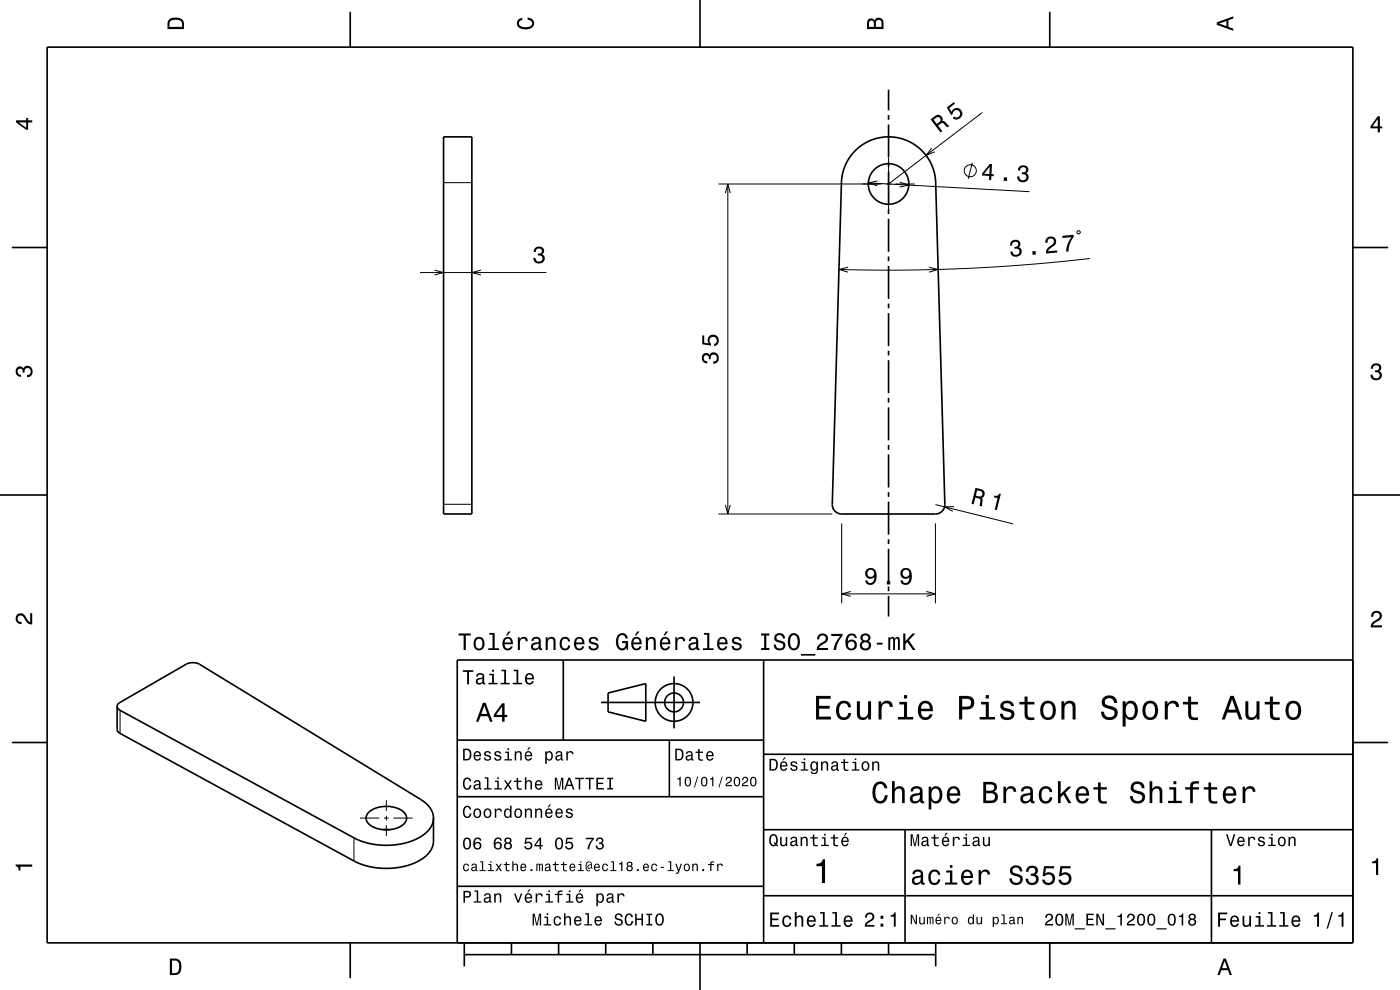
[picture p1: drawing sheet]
<svg xmlns="http://www.w3.org/2000/svg" width="297mm" height="210mm" viewBox="0 0 297 210" stroke-linecap="round" stroke-linejoin="round" font-family="sans-serif">
<g fill="none" stroke="#000" stroke-width=".21">
<path d="M94.1 38.7h6M152.4 39h34.6M154.4 39v70M184.2 38.8l34.2 1.9M186.2 38.4l-2 .4 1.9 .6M188 39h1M188.5 33.4v4.1M188.5 38.5v1M190 39h4.1M190.9 38.6l1.9 .7-2 .4M197.7 31.4l-1.2 1.6 1.8-.8M206.3 34.5l-.9 3.4"/>
<path d="M208.4 23.9l-19.9 15.1M89.1 57.8h26.8M92.2 57.3l1.9 .5-1.9 .5M102 57.3l-1.9 .5 1.9 .5M153.9 41l.5-2 .5 2M179.9 56.7l-1.9 .5 1.9 .5M188.5 40.5v4.1M197.1 56.7l1.9 .5-1.9 .5M228.7 48.9l.5 .2-.2 .5-.5-.2v-.2zM231.2 54.8l-13 1.3-13.2 .8-13.3 .4-13.7-.1M94.1 107h6M152.4 109h24.2"/>
<path d="M153.9 107.1l.5 1.9 .5-1.9M178.6 111v17M198.4 111v17M198.4 107l16.5 4.1M202.4 107.5h-2l1.7 1M178.6 126h19.8M180.5 125.5l-1.9 .5 1.9 .5M196.5 125.5l1.9 .5-1.9 .5M25.5 150.7v4.9M75.1 177.7v4.9M76.4 173.5h4.1M81.5 173.5h1"/>
<path d="M82 169.8v2.2M82 173v1M82 175v2.3M83.5 173.5h4"/>
<circle cx="205.8" cy="36.2" r="1.28"/>
</g>
<g fill="none" stroke="#000" stroke-width=".35">
<path d="M10 10h277v190h-277zM74.3 2.5v7.5M148.5 0v10M188.5 19v4.4M222.7 2.5v7.5M94.1 29h6v80h-6zM181.5 31.9a10 10 0 0 1 10.7-2.2 10 10 0 0 1 6.3 9l1.9 68.3a2 2 0 0 1-2 2h-19.8a2 2 0 0 1-2-2l1.9-68.3a10 10 0 0 1 3-6.8zM188.5 24.4v1M188.5 26.4v7M188.5 34.4v1M188.5 36.4v7M2.5 52.5h7.5"/>
<path d="M188.5 44.4v1M188.5 46.4v7M188.5 54.4v1M188.5 56.4v7M287 52.5h7.5M188.5 64.4v1M188.5 66.4v7M188.5 74.4v1M188.5 76.4v7M188.5 84.4v1M188.5 86.4v7M188.5 94.4v1"/>
<path d="M188.5 96.4v7M0 105h10M188.5 104.4v1M188.5 106.4v7M188.5 114.4v1M188.5 116.4v7M287 105h10M119.5 140v17M162 140v60M188.5 124.4v1M188.5 126.4v4.4M287 140h-190v60"/>
<path d="M2.5 157.5h7.5M24.8 149.8v4.9l.2 .5 .4 .3 50.1 27.3 1.6 .7 1.8 .4 3.7 .3 3.6-.5 1.8-.6 1.3-.7a4.9 4.9 0 0 0 2.7-4v-4.9M24.8 149.8l.2 .5 .5 .4 50.6 27.5 1.7 .6 1.6 .3 3.5 .2 3.3-.5 1.8-.6 1.3-.7a4.9 4.9 0 0 0 2.7-4M24.8 149.8l.2-.4 .4-.4 14.1-8.1 1-.3 1.3 .1 47.5 28.9a4.9 4.9 0 0 1 2.7 3.9M97 157h65M127.5 149h21M129 147l8-2v8l-8-2zM142 157v12M143 143.5v11M287 157.5h7.5M78.2 172.3a6.1 6.1 0 0 1 7.7 .3 1.86 1.86 0 0 1-1.1 2.8 6.1 6.1 0 0 1-6.8-.9 1.6 1.6 0 0 1 .2-2.2zM81.3 176h1.4"/>
<path d="M97 169h65M162 176h125M162 160h125M192 176v24M257 176v24M97 188h65M162 190h125M74.3 200v7.5M98.5 202.5h100M98.5 200v5M108.5 200v2.5M118.5 200v2.5"/>
<path d="M128.5 200v2.5M138.5 200v2.5M148.5 200v10M158.5 200v2.5M168.5 200v2.5M178.5 200v2.5M188.5 200v2.5M198.5 200v5M222.7 200v7.5"/>
<circle cx="188.5" cy="39" r="4.3"/>
<circle cx="143" cy="149" r="2"/>
<circle cx="143" cy="149" r="4"/>
</g>
<g fill="#000">
<path d="M36 4a2.18 2.18 0 0 0-.5 2.2h3.5v-1.2a1.43 1.43 0 0 0-1.7-1.3zM36.3 4.4a2.15 2.15 0 0 1 2.2 .3l.1 1h-2.6v-1z" fill-rule="evenodd"/>
<path d="M109.9 4.2l.9-.4v.4a.7 .7 0 0 0-.7 .5 .7 .7 0 0 0 .3 .8 1.7 1.7 0 0 0 2.5-.5 .9 .9 0 0 0-1-.8v-.5a1.24 1.24 0 0 1 1.4 1.1 1.24 1.24 0 0 1-1 1.4 2.22 2.22 0 0 1-2.5-.7l-.2-.5z" fill-rule="evenodd"/>
<path d="M184.2 4.2l-.3 .7v1.3h3.5v-1.3a.98 .98 0 0 0-.7-1.1 .98 .98 0 0 0-1.2 .6 .84 .84 0 0 0-1.3-.2zM184.5 4.5a.54 .54 0 0 1 .6-.1 .54 .54 0 0 1 .3 .6v.7h-1zM185.9 4.4a.62 .62 0 0 1 .8-.1 .62 .62 0 0 1 .3 .6v.8h-1.2z" fill-rule="evenodd"/>
<path d="M258.1 4.7v.6l3.5 1.2v-.4l-1-.4v-1.4l1-.4v-.4zM258.6 5l1.6-.5v1z" fill-rule="evenodd"/>
<path d="M3.4 25.5v.5l2.1 1.5h.5v-1.5h.8v-.5h-.8v-.5h-.4v.5zM4 26h1.6v1.1z" fill-rule="evenodd"/>
<path d="M197.4 25.3l2.1 2.8 .4-.3-.9-1.2a1.07 1.07 0 0 1 1.1-.5l.9 .9 .4-.3-1.1-1h-.4a.97 .97 0 0 0-.4-1.2 .97 .97 0 0 0-1.2 .1zM198 25.4a1.08 1.08 0 0 1 1.2-.5 .6 .6 0 0 1 .4 .5 .6 .6 0 0 1-.4 .6l-.4 .3z" fill-rule="evenodd"/>
<path d="M200.9 22.8l1.5-1.2 .2 .4-1.2 .9 .4 .8a1.21 1.21 0 0 1 1.8-.6 1.21 1.21 0 0 1 .3 1.8 1.21 1.21 0 0 1-1.8 .1l.4-.3a.79 .79 0 0 0 1.1-.2 .79 .79 0 0 0-.3-1.1 .79 .79 0 0 0-1.1 .4l-.1 .4-.3 .2z" fill-rule="evenodd"/>
<path d="M210 34.8l-1.6 2-.1 .4 1.6 .1-.1 .9h.5v-.9l.5 .1v-.4l-.5-.1 .2-2.1zM210 35.4l-.1 1.5h-1.1zM213 37.6l-.1 .8h.7l.1-.8zM216.3 35.3l-.4 .9h.5a.62 .62 0 0 1 .4-.8 .62 .62 0 0 1 .7 .3 .62 .62 0 0 1-.2 .8h-.5v.4a.72 .72 0 0 1 .9 .5 .72 .72 0 0 1-.5 .9 .72 .72 0 0 1-.9-.5v-.4h-.5a1.18 1.18 0 0 0 1.4 1.3 1.18 1.18 0 0 0 .7-1.8l-.2-.2a.91 .91 0 0 0 .4-1.1 .91 .91 0 0 0-1-.5z" fill-rule="evenodd"/>
<path d="M292.3 24.7l-1.6 2.1v.4h1.6v.9h.4v-.9h.5v-.4h-.5v-2.1zM292.3 25.2v1.6h-1.1z" fill-rule="evenodd"/>
<path d="M113.5 52.6a1.08 1.08 0 0 1 1.4-.2 1.08 1.08 0 0 1 .4 1.3l-.3 .2a1.06 1.06 0 0 1 .5 1.3 1.06 1.06 0 0 1-1.2 .7 1.1 1.1 0 0 1-1.2-1.2h.5a.71 .71 0 0 0 1 .8 .71 .71 0 0 0 .1-1.3h-.6v-.4a.61 .61 0 0 0 .8-.3 .61 .61 0 0 0-.2-.8 .61 .61 0 0 0-.9 .2l-.1 .6h-.5z" fill-rule="evenodd"/>
<path d="M214.5 51.2l-.2 .9h.4a.62 .62 0 0 1 .3-.8 .62 .62 0 0 1 .8 .2 .62 .62 0 0 1-.1 .8l-.5 .1v.4a.72 .72 0 0 1 1 .3 .72 .72 0 0 1-.4 1 .72 .72 0 0 1-.9-.4l-.1-.4-.5 .1a1.18 1.18 0 0 0 1.6 1 1.18 1.18 0 0 0 .5-1.8l-.3-.2a.9 .9 0 0 0 .3-1.1 .9 .9 0 0 0-1.1-.4zM219 53.3l.1 .7h.7l-.1-.8zM222 50.6l-.2 .9h.4a.71 .71 0 0 1 .5-.9 .71 .71 0 0 1 .9 .4 .71 .71 0 0 1-.5 .9 1.79 1.79 0 0 0-1.2 1.9l2.4-.2v-.5l-1.9 .2a2.19 2.19 0 0 1 1.3-1.3 1.13 1.13 0 0 0 0-1.7 1.13 1.13 0 0 0-1.7 .3zM225.4 50v.5l1.9-.2a5.2 5.2 0 0 0-1.1 3.1l.5-.1a5.3 5.3 0 0 1 1.1-3.1l-.1-.4z" fill-rule="evenodd"/>
<path d="M149.1 75.1a1.17 1.17 0 0 0-.2 1.3 1.17 1.17 0 0 0 1.1 .7v-.5a.62 .62 0 0 1-.7-.3 .62 .62 0 0 1 .2-.8 .62 .62 0 0 1 .9 .2v.5h.4a.72 .72 0 0 1 .4-.9 .72 .72 0 0 1 .9 .4 .72 .72 0 0 1-.5 .9l-.3 .1v.5a1.18 1.18 0 0 0 1.2-1.5 1.18 1.18 0 0 0-1.8-.6l-.2 .2a.86 .86 0 0 0-1.4-.2zM149 71.2v1.8l1.8 .3v-.4a.8 .8 0 0 1-.2-1.2 .8 .8 0 0 1 1.3 0 .8 .8 0 0 1-.4 1.2v.5a1.21 1.21 0 0 0 1-1.5 1.21 1.21 0 0 0-1.6-.8 1.21 1.21 0 0 0-.6 1.7l-.9-.1v-1.5z" fill-rule="evenodd"/>
<path d="M291.1 77.4a1.08 1.08 0 0 1 1.4-.2 1.08 1.08 0 0 1 .4 1.2l-.3 .3a1.06 1.06 0 0 1 .5 1.3 1.06 1.06 0 0 1-1.2 .7 1.1 1.1 0 0 1-1.2-1.2h.5a.71 .71 0 0 0 1 .8 .71 .71 0 0 0 .1-1.3h-.6v-.4a.61 .61 0 0 0 .8-.3 .61 .61 0 0 0-.2-.8 .61 .61 0 0 0-.9 .2l-.1 .5h-.5z" fill-rule="evenodd"/>
<path d="M3.6 78a.86 .86 0 0 1 1.4 .2 1.06 1.06 0 0 1 1.2-.6 1.06 1.06 0 0 1 .7 1.2 1.1 1.1 0 0 1-1.2 1.2v-.4a.71 .71 0 0 0 .8-1 .71 .71 0 0 0-1.3-.1v.6h-.4a.61 .61 0 0 0-.3-.8 .61 .61 0 0 0-.8 .2 .61 .61 0 0 0 .2 .8l.6 .2v.4a1.15 1.15 0 0 1-1.2-.6 1.15 1.15 0 0 1 .3-1.3z" fill-rule="evenodd"/>
<path d="M206.9 103.5l-.8 3.4 .5 .1 .3-1.4a.85 .85 0 0 1 1.1 .8l-.1 .9 .5 .1 .1-1.5-.3-.3a.97 .97 0 0 0 .7-1 .97 .97 0 0 0-.8-.8zM207.3 104a1.08 1.08 0 0 1 1.1 .6 .6 .6 0 0 1-.2 .6 .6 .6 0 0 1-.7 .1l-.5-.2z" fill-rule="evenodd"/>
<path d="M210.9 105.1a.78 .78 0 0 0 1.1-.4l.3 .1-.8 3.4-.5-.1 .6-2.4-.8-.2z" fill-rule="evenodd"/>
<path d="M3.6 130.4a1.22 1.22 0 0 1 2 .7l.4 .6 .4 .3v-1.9h.4v2.4a1.8 1.8 0 0 1-1.7-1.4 .71 .71 0 0 0-.9-.5 .71 .71 0 0 0-.5 .8 .71 .71 0 0 0 .9 .5v.5a1.18 1.18 0 0 1-1.2-.7 1.18 1.18 0 0 1 .2-1.3z" fill-rule="evenodd"/>
<path d="M97.3 134.4v.4h1.1v3.1h.4v-3.1h1.1v-.4zM100.8 135.5a1.53 1.53 0 0 0 .8 2.5 1.48 1.48 0 0 0 1.2-1.5 1.48 1.48 0 0 0-1.2-1.4l-.5 .1zM101.1 135.7a.67 .67 0 0 1 .7-.2 .67 .67 0 0 1 .5 .6 1.11 1.11 0 0 1-.7 1.5 1.17 1.17 0 0 1-.5-1.9zM103.8 134.3v.3h.7v2.9h-.9v.4h2.2v-.4h-.9v-3.2zM107.9 133.9l-.6 .9h.3l.7-.9zM106.9 135.5a1.54 1.54 0 0 0 .8 2.5 1.07 1.07 0 0 0 1.1-.9h-.5l-.2 .4-.4 .1a.76 .76 0 0 1-.7-.9h1.8a1.16 1.16 0 0 0-.5-1.4 1.16 1.16 0 0 0-1.4 .2zM107.2 135.7a.66 .66 0 0 1 .8-.2 .66 .66 0 0 1 .4 .8h-1.4zM109.9 135.2v2.7h.4v-1.6a.66 .66 0 0 1 .4-.7 .66 .66 0 0 1 .8 .2v.2h.5a.89 .89 0 0 0-.7-.9 .89 .89 0 0 0-1 .5v-.4zM113 135.3l-.3 .7h.4a.55 .55 0 0 1 .7-.6 .55 .55 0 0 1 .4 .8l-.2 .1a1 1 0 0 0-1.1 .2 1 1 0 0 0-.2 1 .93 .93 0 0 0 1.6 0l.1 .3 .6 .1v-.3l-.2-.1-.1-1.6a1.02 1.02 0 0 0-1.7-.6zM113.2 136.8l1.1-.3a.77 .77 0 0 1-.2 .9 .77 .77 0 0 1-.9 .1zM115.8 135.2v2.7h.4v-1.6a.63 .63 0 0 1 .5-.8 .63 .63 0 0 1 .7 .7v1.7h.5v-1.8a.89 .89 0 0 0-.7-1 .89 .89 0 0 0-1 .5v-.4zM119 135.5a1.53 1.53 0 0 0 .9 2.5 1.06 1.06 0 0 0 1.1-1.1h-.5a.67 .67 0 0 1-.6 .7 .67 .67 0 0 1-.7-.6 1.11 1.11 0 0 1 .7-1.5 .59 .59 0 0 1 .6 .6h.5a1.09 1.09 0 0 0-.8-1 1.09 1.09 0 0 0-1.2 .4zM122.1 135.5a1.54 1.54 0 0 0 .8 2.5 1.07 1.07 0 0 0 1-.9h-.4l-.2 .4-.4 .1a.76 .76 0 0 1-.7-.9h1.8a1.16 1.16 0 0 0-.5-1.4 1.16 1.16 0 0 0-1.4 .2zM122.4 135.7a.66 .66 0 0 1 .8-.2 .66 .66 0 0 1 .3 .8h-1.3zM125.2 135.3a.75 .75 0 0 0-.3 .8 .75 .75 0 0 0 .8 .5l.8 .4a.63 .63 0 0 1-.6 .6 .63 .63 0 0 1-.6-.6h-.5a1.07 1.07 0 0 0 1.2 1 1.07 1.07 0 0 0 1-1.2l-.5-.4-1.1-.3a.54 .54 0 0 1 .5-.7 .54 .54 0 0 1 .6 .5h.4a1.03 1.03 0 0 0-.7-.9 1.03 1.03 0 0 0-1 .3zM131 134.8a2.42 2.42 0 0 0 .4 3.1 1.11 1.11 0 0 0 1.5-.5l.1 .5h.2v-1.9h-1.2v.4l.8 .1a.85 .85 0 0 1-1.2 1 2.03 2.03 0 0 1 0-2.7 .71 .71 0 0 1 1.1 .6h.5a1.2 1.2 0 0 0-.9-1.1 1.2 1.2 0 0 0-1.3 .5zM135.2 133.9l-.5 .9h.3l.7-.9zM134.2 135.5a1.54 1.54 0 0 0 .8 2.5 1.07 1.07 0 0 0 1.1-.9h-.4l-.3 .4-.3 .1a.76 .76 0 0 1-.7-.9h1.7a1.17 1.17 0 0 0-.4-1.4 1.17 1.17 0 0 0-1.5 .2zM134.6 135.7a.66 .66 0 0 1 .8-.2 .66 .66 0 0 1 .3 .8h-1.3zM137 135.2v2.7h.5v-1.6a.63 .63 0 0 1 .4-.8 .63 .63 0 0 1 .7 .4l.1 2h.4v-1.8a.89 .89 0 0 0-.6-1 .89 .89 0 0 0-1.1 .5v-.4zM141.2 133.9l-.5 .9h.3l.7-.9zM140.3 135.5a1.54 1.54 0 0 0 .8 2.5 1.07 1.07 0 0 0 1.1-.9h-.5l-.2 .4-.4 .1a.76 .76 0 0 1-.7-.9h1.8a1.17 1.17 0 0 0-.5-1.4 1.17 1.17 0 0 0-1.4 .2zM140.6 135.7a.66 .66 0 0 1 .8-.2 .66 .66 0 0 1 .4 .8h-1.4zM143.2 135.2v2.7h.5v-1.6a.66 .66 0 0 1 .4-.7 .66 .66 0 0 1 .8 .2v.2h.5a.89 .89 0 0 0-.7-.9 .89 .89 0 0 0-1 .5v-.4zM146.4 135.3l-.3 .7h.4a.55 .55 0 0 1 .7-.6 .55 .55 0 0 1 .4 .8l-.2 .1a1 1 0 0 0-1.1 .2 1 1 0 0 0-.2 1 .93 .93 0 0 0 1.6 0l.1 .3 .6 .1v-.3l-.3-.1v-1.6a1.02 1.02 0 0 0-.7-.8 1.02 1.02 0 0 0-1 .2zM146.6 136.8l1.1-.3a.77 .77 0 0 1-.2 .9 .77 .77 0 0 1-.9 .1l-.1-.4zM149.3 134.3v.3h.7v2.9h-.9v.4h2.3v-.4h-.9v-3.2zM152.4 135.5a1.54 1.54 0 0 0 .8 2.5 1.06 1.06 0 0 0 1.1-.9h-.4l-.3 .4-.3 .1a.76 .76 0 0 1-.7-.9h1.8a1.16 1.16 0 0 0-.5-1.4 1.16 1.16 0 0 0-1.5 .2zM152.8 135.7a.66 .66 0 0 1 .8-.2 .66 .66 0 0 1 .3 .8h-1.3zM155.5 135.3a.75 .75 0 0 0-.2 .8 .75 .75 0 0 0 .7 .5l.9 .4a.63 .63 0 0 1-.6 .6 .63 .63 0 0 1-.7-.6h-.4a1.07 1.07 0 0 0 1.2 1 1.07 1.07 0 0 0 .9-1.2l-.4-.4-1.1-.3a.54 .54 0 0 1 .4-.7 .54 .54 0 0 1 .7 .5h.4a1.03 1.03 0 0 0-.7-.9 1.03 1.03 0 0 0-1.1 .3zM161.5 134.4v.4h.6v2.7h-.6v.4h1.7v-.4h-.6v-2.7h.6v-.4zM164.5 134.6a.97 .97 0 0 0-.2 1.1 .97 .97 0 0 0 .9 .6 .77 .77 0 0 1 .9 .9 .84 .84 0 0 1-.9 .3 .84 .84 0 0 1-.6-.8h-.5a1.21 1.21 0 0 0 1.5 1.3 1.21 1.21 0 0 0 .7-1.8l-.8-.3a.71 .71 0 0 1-.8-.6 .7 .7 0 0 1 .8-.6 .7 .7 0 0 1 .6 .7h.4a1.17 1.17 0 0 0-.7-1.1 1.17 1.17 0 0 0-1.3 .3zM167.5 134.8a2.52 2.52 0 0 0 .4 3.1 1.21 1.21 0 0 0 1.7-1 1.93 1.93 0 0 0-.9-2.6l-.8 .1zM168.1 134.8l.3-.1a1.7 1.7 0 0 1 .3 2.8l-.3 .1a1.13 1.13 0 0 1-.8-1.5l.1-.6zM169.9 138.7v.4h3.1v-.4zM173.7 134.7l-.4 .9h.5a.71 .71 0 0 1 .5-.8 .71 .71 0 0 1 .9 .5 .71 .71 0 0 1-.5 .9 1.79 1.79 0 0 0-1.4 1.7h2.4v-.4h-1.9a2.23 2.23 0 0 1 1.4-1.2 1.13 1.13 0 0 0 .1-1.7 1.13 1.13 0 0 0-1.6 .1zM176.3 134.5v.4h2a5.2 5.2 0 0 0-1.5 3h.5a5.2 5.2 0 0 1 1.4-3v-.4zM179.9 134.6a2.39 2.39 0 0 0 .2 3.3 1.16 1.16 0 0 0 1.5-.4 1.16 1.16 0 0 0-.2-1.5 1.16 1.16 0 0 0-1.6 0 1.02 1.02 0 0 1 .9-1.2 .58 .58 0 0 1 .6 .5h.5a1.11 1.11 0 0 0-.8-.9 1.11 1.11 0 0 0-1.1 .2zM179.8 136.8a.75 .75 0 0 1 1.5 0 .75 .75 0 0 1-1.5 0zM182.8 134.6a.83 .83 0 0 0 .2 1.4 1.11 1.11 0 0 0-.5 1.5 1.11 1.11 0 0 0 1.6 .4 1.03 1.03 0 0 0 .7-.9 1.03 1.03 0 0 0-.6-1 .89 .89 0 0 0 .4-1.1 .89 .89 0 0 0-1-.5zM182.9 136.9a.71 .71 0 0 1 1.4 0 .71 .71 0 0 1-1.4 0zM183 135.3a.6 .6 0 0 1 1.2 0 .6 .6 0 0 1-1.2 0zM186 136.3v.4h1.2v-.4zM188.4 135.2v2.7h.5v-1.8l.2-.6h.2l.2 .3v2.1h.4v-2.1l.3-.4 .2 .2 .1 .4v1.9h.4v-1.9a.69 .69 0 0 0-.5-.9l-.6 .4-.2-.3-.3-.1-.5 .4v-.3zM191.6 134.4v3.5h.5v-1.3l.4-.4 1.2 1.7h.5l-1.4-2 1.4-1.5h-.6l-1.5 1.6v-1.6z" fill-rule="evenodd"/>
<path d="M183.8 120.8a1.15 1.15 0 0 0 0 1.7 1.15 1.15 0 0 0 1.7-.1 1.02 1.02 0 0 1-.8 1.3 .56 .56 0 0 1-.7-.6h-.4a1.18 1.18 0 0 0 1.2 1 1.18 1.18 0 0 0 1.1-1.1 1.76 1.76 0 0 0-1.2-2.5zM184 121.6a.75 .75 0 0 1 1.5 0 .75 .75 0 0 1-1.5 0zM188.2 123.2v.8h.6v-.8zM191.3 120.8a1.15 1.15 0 0 0 0 1.7 1.15 1.15 0 0 0 1.6-.1 1.02 1.02 0 0 1-.8 1.3 .56 .56 0 0 1-.6-.6h-.5a1.18 1.18 0 0 0 1.3 1 1.18 1.18 0 0 0 1.1-1.1 1.76 1.76 0 0 0-1.2-2.5zM191.5 121.6a.75 .75 0 0 1 1.5 0 .75 .75 0 0 1-1.5 0z" fill-rule="evenodd"/>
<path d="M291.2 129.9a1.18 1.18 0 0 1 1.9 .3 1.18 1.18 0 0 1-1 1.7l-.5 .3-.3 .5h1.9v.4h-2.4a1.8 1.8 0 0 1 1.4-1.8 .71 .71 0 0 0 .5-.8 .71 .71 0 0 0-.9-.5 .71 .71 0 0 0-.5 .8h-.4z" fill-rule="evenodd"/>
<path d="M98.2 158.8v2.5h.9a1.37 1.37 0 0 0 .7-2.2 1.56 1.56 0 0 0-1.6-.3zM98.6 159.1a.98 .98 0 0 1 1.1 .7 .98 .98 0 0 1-.6 1.2h-.5zM100.7 159.6a1.04 1.04 0 0 0-.2 1.2 1.04 1.04 0 0 0 1 .5l.5-.5h-.3l-.4 .3a.54 .54 0 0 1-.5-.7h1.3a.83 .83 0 0 0-.4-.9 .83 .83 0 0 0-1 .1zM100.9 159.7l.2-.1a.47 .47 0 0 1 .5 .1 .47 .47 0 0 1 .1 .5h-.9zM102.9 159.5l-.2 .1a.69 .69 0 0 0 .9 .9l.2 .1a.43 .43 0 0 1-.4 .5 .43 .43 0 0 1-.4-.4h-.3a.74 .74 0 0 0 .9 .7 .74 .74 0 0 0 .5-1l-1-.4a.38 .38 0 0 1 .3-.5 .38 .38 0 0 1 .4 .4h.3a.78 .78 0 0 0-1.2-.4zM105.1 159.5l-.2 .1a.69 .69 0 0 0 .9 .9l.2 .1a.43 .43 0 0 1-.4 .5 .43 .43 0 0 1-.5-.4h-.3a.74 .74 0 0 0 .9 .7 .74 .74 0 0 0 .5-1l-.9-.4a.38 .38 0 0 1 .3-.5 .38 .38 0 0 1 .4 .4h.3a.77 .77 0 0 0-1.2-.4zM107.2 159.4v.3h.5v1.3h-.7v.3h1.6v-.3h-.6v-1.6zM107.7 158.7v.4h.3v-.4zM109.2 159.4v1.9h.3v-1.1a.45 .45 0 0 1 .4-.6 .45 .45 0 0 1 .5 .5v1.2h.3v-1.3a.63 .63 0 0 0-.5-.7 .63 .63 0 0 0-.7 .4v-.3zM112.2 158.5l-.4 .6h.3l.5-.6zM111.5 159.6a1.04 1.04 0 0 0-.2 1.2 1.04 1.04 0 0 0 1.1 .5l.5-.5h-.3l-.5 .3a.54 .54 0 0 1-.5-.7h1.3a.83 .83 0 0 0-.4-.9 .83 .83 0 0 0-1 .1zM111.8 159.7l.1-.1a.48 .48 0 0 1 .5 .1 .48 .48 0 0 1 .2 .5h-1zM115.7 159.4v2.7h.3v-1.1a.66 .66 0 0 0 .7 .4 .66 .66 0 0 0 .5-.6 .91 .91 0 0 0 0-1.1 .91 .91 0 0 0-1-.3l-.2 .3v-.3zM116.1 159.8a.45 .45 0 0 1 .5-.2 .45 .45 0 0 1 .3 .4 .65 .65 0 0 1 .1 .8 .65 .65 0 0 1-.7 .2 .98 .98 0 0 1-.2-1.2zM118.1 159.5l-.2 .4h.3a.39 .39 0 0 1 .4-.3 .39 .39 0 0 1 .3 .5h-.1a.65 .65 0 0 0-1 .4 .65 .65 0 0 0 .6 .9l.6-.3 .1 .2h.4v-.2l-.2-.1v-1.1a.72 .72 0 0 0-.5-.6 .72 .72 0 0 0-.7 .2zM118.2 160.6l.8-.3a.55 .55 0 0 1-.2 .7 .55 .55 0 0 1-.6 0zM120.1 159.4v1.9h.4v-1.1a.47 .47 0 0 1 .2-.6 .47 .47 0 0 1 .6 .2v.2h.4a.64 .64 0 0 0-.5-.7 .64 .64 0 0 0-.8 .4v-.3z" fill-rule="evenodd"/>
<path d="M98.2 142.2v.3h.9v2.7h.4v-2.7h.9v-.3zM101.3 143l-.3 .5h.4a.47 .47 0 0 1 .5-.4 .47 .47 0 0 1 .4 .6l-.2 .1a.84 .84 0 0 0-1 .2 .84 .84 0 0 0 0 1.1 .9 .9 0 0 0 1.3-.2l.1 .2 .5 .1v-.3l-.3-.1v-1.3a.87 .87 0 0 0-1.4-.5zM101.4 144.3l.9-.3a.66 .66 0 0 1-.1 .7 .66 .66 0 0 1-.8 .1zM103.8 142.9v.3h.6v1.6h-.8v.4h2v-.4h-.8v-1.9zM104.4 142.1v.4h.4v-.4zM106.4 142.1v.3h.6v2.4h-.8v.4h1.9v-.4h-.7v-2.7zM109 142.1v.3h.6v2.4h-.8v.4h1.9v-.4h-.7v-2.7zM111.6 143.1a1.32 1.32 0 0 0 .7 2.1 .9 .9 0 0 0 .9-.7h-.3l-.2 .3-.4 .1a.65 .65 0 0 1-.6-.8h1.6a1 1 0 0 0-.4-1.2 1 1 0 0 0-1.3 .2zM111.9 143.3a.57 .57 0 0 1 .7-.1 .57 .57 0 0 1 .3 .6h-1.2z" fill-rule="evenodd"/>
<path d="M102.4 149.1l-1.4 4h.5l.4-1.2h1.6l.4 1.2h.6l-1.5-4zM102.7 149.7l.7 1.7h-1.3zM106.5 149.2l-1.7 2.4v.5h1.7v1h.5v-1h.6v-.5h-.6v-2.4zM106.5 149.9v1.7h-1.3z" fill-rule="evenodd"/>
<path d="M143.2 158.8v2.5h.9a1.37 1.37 0 0 0 .7-2.2 1.56 1.56 0 0 0-1.6-.3zM143.6 159.1a.98 .98 0 0 1 1.1 .7 .98 .98 0 0 1-.6 1.2h-.5zM145.7 159.5l-.2 .4h.3a.39 .39 0 0 1 .5-.3 .39 .39 0 0 1 .3 .5h-.2a.65 .65 0 0 0-.9 .4 .65 .65 0 0 0 .5 .9l.7-.3v.2h.4v-.2l-.1-.1-.1-1.1a.73 .73 0 0 0-.4-.6 .73 .73 0 0 0-.8 .2zM145.8 160.6l.8-.3a.55 .55 0 0 1-.1 .7 .55 .55 0 0 1-.7 0zM148.1 158.9v.5h-.5v.3h.5v1.3a.75 .75 0 0 0 1 .4v-.3a.48 .48 0 0 1-.7-.3v-1.1h.7v-.3h-.7v-.5zM150 159.6a1.04 1.04 0 0 0-.2 1.2 1.04 1.04 0 0 0 1.1 .5l.5-.5h-.4l-.4 .3a.54 .54 0 0 1-.5-.7h1.3a.83 .83 0 0 0-.4-.9 .83 .83 0 0 0-1 .1zM150.3 159.7l.1-.1a.48 .48 0 0 1 .5 .1 .48 .48 0 0 1 .2 .5h-1z" fill-rule="evenodd"/>
<path d="M173.1 147.6v5h3.2v-.6h-2.5v-1.7h2.2v-.6h-2.2v-1.5h2.4v-.6zM177.8 149.2a2.59 2.59 0 0 0 .5 3.4 1.58 1.58 0 0 0 2.3-1.4h-.6a.95 .95 0 0 1-.9 1 .95 .95 0 0 1-1-.9 1.59 1.59 0 0 1 .9-2.1 .85 .85 0 0 1 .9 .8h.7a1.56 1.56 0 0 0-1.1-1.3 1.56 1.56 0 0 0-1.7 .5zM181.8 148.8v2.5a1.27 1.27 0 0 0 .9 1.4 1.27 1.27 0 0 0 1.5-.7v.6h.6v-3.8h-.6v2.2a.92 .92 0 0 1-.6 1.1 .92 .92 0 0 1-1.2-.4v-2.9zM186.4 148.8v3.8h.6v-2.2a.95 .95 0 0 1 .5-1.1 .95 .95 0 0 1 1.2 .3l.1 .4h.6a1.28 1.28 0 0 0-1-1.4 1.28 1.28 0 0 0-1.4 .8v-.6zM190.8 148.9v.5h1v2.7h-1.3v.5h3.2v-.5h-1.3v-3.2zM191.8 147.4v.8h.6v-.8zM195.1 149.2a2.62 2.62 0 0 0 .5 3.4 1.57 1.57 0 0 0 2.2-1.1h-.6l-.3 .5-.5 .2a1.08 1.08 0 0 1-1-1.3h2.5a1.66 1.66 0 0 0-.7-2 1.66 1.66 0 0 0-2.1 .3zM195.6 149.5a.94 .94 0 0 1 1.2-.2 .94 .94 0 0 1 .5 1h-1.9zM203.5 147.6v5h.6v-2.1h.8a1.47 1.47 0 0 0 1.8-1.2 1.47 1.47 0 0 0-1.5-1.7zM204.1 148.2a1.6 1.6 0 0 1 1.8 .5 .86 .86 0 0 1 0 .9 .86 .86 0 0 1-.9 .3h-.9zM208.1 148.9v.5h1v2.7h-1.3v.5h3.3v-.5h-1.3v-3.2zM209.1 147.4v.8h.7v-.8zM212.6 148.9a1.08 1.08 0 0 0-.3 1.2 1.08 1.08 0 0 0 1 .7l1.1 .4a.57 .57 0 0 1 .2 .6 .57 .57 0 0 1-.5 .4 .96 .96 0 0 1-1.4-.8h-.6a1.6 1.6 0 0 0 1.3 1.4 1.6 1.6 0 0 0 1.7-.8 1.13 1.13 0 0 0-1-1.6l-1.1-.3-.2-.4a.87 .87 0 0 1 .9-.5 .87 .87 0 0 1 .8 .6h.6a1.41 1.41 0 0 0-2.1-1.1zM217.4 147.8v1.1h-1.1v.5h1.1v2.6l.2 .4 .4 .3h1.4v-.5a.97 .97 0 0 1-1.4-.5v-2.3h1.4v-.5h-1.4v-1.1zM221.1 149.2a2.56 2.56 0 0 0 .5 3.4 1.72 1.72 0 0 0 1.8-.2 1.72 1.72 0 0 0 .6-1.7 1.7 1.7 0 0 0-.9-1.9 1.7 1.7 0 0 0-2 .4zM221.6 149.6a.96 .96 0 0 1 1-.4 .96 .96 0 0 1 .7 .8 1.59 1.59 0 0 1-1 2.2 1.19 1.19 0 0 1-1-1.5zM225.2 148.8v3.8h.6v-2.2a.97 .97 0 0 1 .5-1.1 .97 .97 0 0 1 1.1 .2l.1 .7v2.4h.7v-2.5a1.27 1.27 0 0 0-.9-1.4 1.27 1.27 0 0 0-1.5 .6v-.5zM234.1 147.9a1.38 1.38 0 0 0-.3 1.5 1.38 1.38 0 0 0 1.3 .9 1.25 1.25 0 0 1 1.4 .9 1.15 1.15 0 0 1-1.3 .9 1.15 1.15 0 0 1-1-1.1h-.7a1.8 1.8 0 0 0 1.7 1.8 1.8 1.8 0 0 0 1.9-1.6 1.46 1.46 0 0 0-1.5-1.4l-.6-.2a.83 .83 0 0 1-.5-1.1 .83 .83 0 0 1 1.2-.3l.5 .5 .1 .4h.7a1.67 1.67 0 0 0-1-1.6 1.67 1.67 0 0 0-1.9 .4zM238.2 148.8v5.3h.6v-2.1a1.32 1.32 0 0 0 1.4 .7 1.32 1.32 0 0 0 1.1-1.1 2.43 2.43 0 0 0-.8-2.8 1.21 1.21 0 0 0-1.7 .5v-.5zM239.1 149.6a.9 .9 0 0 1 .9-.4 .9 .9 0 0 1 .7 .8 1.61 1.61 0 0 1-.9 2.2 1.18 1.18 0 0 1-1-1.5zM242.8 149.2a2.56 2.56 0 0 0 .5 3.4 1.72 1.72 0 0 0 1.8-.2 1.72 1.72 0 0 0 .6-1.7 1.7 1.7 0 0 0-.9-1.9 1.7 1.7 0 0 0-2 .4zM243.3 149.6a.96 .96 0 0 1 1-.4 .96 .96 0 0 1 .7 .8 1.59 1.59 0 0 1-1 2.2 1.19 1.19 0 0 1-1-1.5zM247.1 148.8v3.8h.6v-2.2a.95 .95 0 0 1 .5-1.1 .95 .95 0 0 1 1.2 .3l.1 .4h.6a1.28 1.28 0 0 0-1-1.4 1.28 1.28 0 0 0-1.4 .8v-.6zM252 147.8v1.1h-1v.5h1l.1 2.6 .2 .4 .4 .3h1.4v-.5a.97 .97 0 0 1-1.4-.5v-2.3h1.4v-.5h-1.4v-1.1zM261 147.6l-1.8 5h.6l.6-1.4h2l.5 1.4h.7l-1.9-5zM261.4 148.3l.7 2.2h-1.5zM264.2 148.8v2.5a1.27 1.27 0 0 0 .9 1.4 1.27 1.27 0 0 0 1.5-.7v.6h.6v-3.8h-.6v2.2a.92 .92 0 0 1-.6 1.1 .92 .92 0 0 1-1.1-.4l-.1-2.9zM269.4 147.8v1.1h-1.1v.5h1.1v2.6l.2 .4 .4 .3 .7 .1 .8-.1v-.5a.97 .97 0 0 1-1.4-.5l-.1-2.3h1.5v-.5h-1.5v-1.1zM273.1 149.2a2.56 2.56 0 0 0 .6 3.4 1.72 1.72 0 0 0 1.8-.2 1.72 1.72 0 0 0 .6-1.7 1.7 1.7 0 0 0-.9-1.9 1.7 1.7 0 0 0-2.1 .4zM273.6 149.6a.96 .96 0 0 1 1-.4 .96 .96 0 0 1 .7 .8 1.59 1.59 0 0 1-.9 2.2 1.19 1.19 0 0 1-1.1-1.5z" fill-rule="evenodd"/>
<path d="M98.4 178a1.44 1.44 0 0 0 .7 2.2 1.45 1.45 0 0 0 .6-2.2 .79 .79 0 0 0-1.3 0zM98.8 178h.5a1.69 1.69 0 0 1 0 1.9h-.5a1.71 1.71 0 0 1 0-1.9zM100.8 177.8a1.72 1.72 0 0 0 .1 2.3 .83 .83 0 0 0 1.1-.2 .83 .83 0 0 0-.1-1.1 .83 .83 0 0 0-1.2 0 .74 .74 0 0 1 .6-.9l.3 .1 .2 .3h.3a.8 .8 0 0 0-.5-.6 .8 .8 0 0 0-.8 .1zM100.7 179.4a.55 .55 0 0 1 1.1 0 .55 .55 0 0 1-1.1 0zM105.1 177.8a1.72 1.72 0 0 0 .1 2.3 .83 .83 0 0 0 1.1-.2 .83 .83 0 0 0-.1-1.1 .83 .83 0 0 0-1.1 0 .74 .74 0 0 1 .6-.9l.3 .1 .1 .3h.4a.8 .8 0 0 0-.6-.6 .8 .8 0 0 0-.8 .1zM105.1 179.4a.53 .53 0 0 1 1 0 .53 .53 0 0 1-1 0zM107.2 177.8l-.2 .2a.57 .57 0 0 0 .3 .8 .78 .78 0 0 0-.1 1.2 .78 .78 0 0 0 1.1 0 .78 .78 0 0 0-.1-1.2 .68 .68 0 0 0 .2-1 .68 .68 0 0 0-1-.1zM107.2 179.5a.55 .55 0 0 1 1.1 0 .55 .55 0 0 1-1.1 0zM107.3 178.3a.45 .45 0 0 1 .9 0 .45 .45 0 0 1-.9 0zM111.5 177.7l-.2 1.3h.3a.57 .57 0 0 1 .8-.1 .57 .57 0 0 1 0 .9 .57 .57 0 0 1-.9-.3h-.3a.86 .86 0 0 0 1.1 .8 .86 .86 0 0 0 .6-1.2 .86 .86 0 0 0-1.3-.4l.1-.7h1.1v-.3zM114.5 177.7l-1.1 1.5v.3h1.1v.7h.3v-.7h.3v-.3h-.3v-1.5zM114.5 178.1v1.1h-.8zM118 178a1.44 1.44 0 0 0 .6 2.2 1.45 1.45 0 0 0 .6-2.2 .79 .79 0 0 0-1.2 0zM118.4 178h.4a1.71 1.71 0 0 1 0 1.9h-.4a1.69 1.69 0 0 1 0-1.9zM120.1 177.7l-.2 1.3h.3a.57 .57 0 0 1 .9-.1 .57 .57 0 0 1 0 .9 .57 .57 0 0 1-.9-.3h-.3a.86 .86 0 0 0 1.1 .8 .86 .86 0 0 0 .5-1.2 .86 .86 0 0 0-1.2-.4l.1-.7h1.1v-.3zM124.3 177.7v.3h1.3a3.7 3.7 0 0 0-1 2.2h.4a3.8 3.8 0 0 1 1-2.2v-.3zM126.6 177.8l-.2 .7h.3a.44 .44 0 0 1 .3-.6 .44 .44 0 0 1 .6 .2 .44 .44 0 0 1-.2 .6h-.3v.3a.52 .52 0 0 1 .6 .3 .52 .52 0 0 1-.3 .7 .52 .52 0 0 1-.7-.4v-.2h-.3a.84 .84 0 0 0 1.1 .8 .84 .84 0 0 0 .4-1.3l-.2-.1a.72 .72 0 0 0 0-1.1 .72 .72 0 0 0-1.1 .1z" fill-rule="evenodd"/>
<path d="M98.4 171.2a1.45 1.45 0 0 0 .7 2.3 .94 .94 0 0 0 .9-1h-.3a.59 .59 0 0 1-.8 .7 1.31 1.31 0 0 1 .2-2l.3 .1 .2 .4h.4a.85 .85 0 0 0-.6-.8 .85 .85 0 0 0-1 .3zM100.6 171.7a1.04 1.04 0 0 0-.1 1.3 1.04 1.04 0 0 0 1.1 .5 1.04 1.04 0 0 0 .5-1.3 1.04 1.04 0 0 0-1.2-.7zM100.9 171.9a.48 .48 0 0 1 .5-.1 .48 .48 0 0 1 .3 .4 .66 .66 0 0 1 0 .7 .66 .66 0 0 1-.7 .3 .98 .98 0 0 1-.1-1.3zM102.8 171.7a1.04 1.04 0 0 0-.2 1.3 1.04 1.04 0 0 0 1.2 .5 1.04 1.04 0 0 0 .5-1.3 1.04 1.04 0 0 0-1.2-.7zM103 171.9a.48 .48 0 0 1 .5-.1 .48 .48 0 0 1 .4 .4 .66 .66 0 0 1 0 .7 .66 .66 0 0 1-.7 .3 .97 .97 0 0 1-.2-1.3zM105 171.5v2h.3v-1.1a.47 .47 0 0 1 .2-.6 .47 .47 0 0 1 .6 .2l.1 .1h.3a.64 .64 0 0 0-.5-.6 .64 .64 0 0 0-.7 .4v-.4zM107.1 171.7a1.06 1.06 0 0 0-.2 1.2 1.06 1.06 0 0 0 .9 .6l.4-.3v.3h.3v-2.6h-.3v.9a.63 .63 0 0 0-1.1-.1zM107.4 171.9a.44 .44 0 0 1 .4-.1 .44 .44 0 0 1 .4 .4 .65 .65 0 0 1 0 .7 .65 .65 0 0 1-.7 .3l-.2-.4zM109.3 171.7a1.04 1.04 0 0 0-.1 1.3 1.04 1.04 0 0 0 1.1 .5 1.04 1.04 0 0 0 .5-1.3 1.04 1.04 0 0 0-1.2-.7zM109.5 171.9a.48 .48 0 0 1 .6-.1 .48 .48 0 0 1 .3 .4 .66 .66 0 0 1 0 .7 .66 .66 0 0 1-.7 .3 .98 .98 0 0 1-.2-1.3zM111.4 171.5v2h.3v-1.1a.45 .45 0 0 1 .3-.7 .45 .45 0 0 1 .5 .6v1.2h.4v-1.3a.63 .63 0 0 0-.5-.7 .63 .63 0 0 0-.7 .3v-.3zM113.5 171.5v2h.3v-1.1a.45 .45 0 0 1 .3-.6 .45 .45 0 0 1 .6 .2v1.5h.3v-1.3a.63 .63 0 0 0-.4-.7 .63 .63 0 0 0-.8 .3v-.3zM116.5 170.7l-.3 .6h.2l.5-.6zM115.9 171.7a1.04 1.04 0 0 0-.2 1.2 1.04 1.04 0 0 0 1 .6l.5-.6h-.3l-.4 .4a.54 .54 0 0 1-.5-.7h1.2a.83 .83 0 0 0-.3-1 .83 .83 0 0 0-1 .1zM116.1 171.9l.2-.1a.47 .47 0 0 1 .4 .1 .47 .47 0 0 1 .2 .4h-.9zM118 171.7a1.04 1.04 0 0 0-.2 1.2 1.04 1.04 0 0 0 1.1 .6l.5-.6h-.3l-.5 .4a.53 .53 0 0 1-.5-.7h1.3a.83 .83 0 0 0-.3-1 .83 .83 0 0 0-1.1 .1zM118.3 171.9l.1-.1a.47 .47 0 0 1 .5 .1 .47 .47 0 0 1 .2 .4h-1zM120.2 171.6l-.1 .2a.69 .69 0 0 0 .8 .9l.3 .1a.43 .43 0 0 1-.4 .5 .43 .43 0 0 1-.5-.4h-.3a.74 .74 0 0 0 .9 .7 .74 .74 0 0 0 .5-1.1l-1-.3a.38 .38 0 0 1 .3-.5 .38 .38 0 0 1 .5 .3h.3a.77 .77 0 0 0-1.3-.4z" fill-rule="evenodd"/>
<path d="M98.4 165.2a1.45 1.45 0 0 0 .7 2.3 .94 .94 0 0 0 .9-1h-.3a.58 .58 0 0 1-.8 .7 1.3 1.3 0 0 1 .2-2l.3 .1 .2 .4h.4a.85 .85 0 0 0-.6-.8 .85 .85 0 0 0-1 .3zM100.7 165.6l-.2 .5h.3a.39 .39 0 0 1 .5-.4 .39 .39 0 0 1 .3 .6h-.2a.65 .65 0 0 0-.9 .4 .65 .65 0 0 0 .5 .8l.7-.3v.2l.4 .1v-.3h-.1l-.1-1.1a.73 .73 0 0 0-.4-.6 .73 .73 0 0 0-.8 .1zM100.8 166.7l.8-.2a.55 .55 0 0 1-.1 .6 .55 .55 0 0 1-.7 .1zM102.8 164.9v.2h.5v2.1h-.6v.3h1.6v-.3h-.7v-2.3zM105 165.6v.3h.5v1.3h-.7v.3h1.7v-.3h-.7v-1.6zM105.5 164.9v.3h.3v-.3zM106.9 165.5l.7 1-.7 1h.3l.5-.8 .6 .8h.3l-.7-1 .7-1h-.4l-.4 .7-.5-.7zM109.6 165v.6h-.5v.3h.5v1.3a.74 .74 0 0 0 1 .3v-.3l-.6-.1-.1-.3v-.9h.7v-.3h-.7v-.6zM111.4 164.9v2.6h.3v-1.1a.45 .45 0 0 1 .3-.7 .45 .45 0 0 1 .5 .6v1.2h.4v-1.3a.63 .63 0 0 0-.5-.7 .63 .63 0 0 0-.7 .3v-.9zM113.7 165.7a1.04 1.04 0 0 0-.2 1.2 1.04 1.04 0 0 0 1 .6l.5-.6h-.3l-.4 .4a.54 .54 0 0 1-.5-.7h1.3a.83 .83 0 0 0-.4-1 .83 .83 0 0 0-1 .1zM113.9 165.9l.2-.1a.48 .48 0 0 1 .5 .1 .48 .48 0 0 1 .1 .4h-.9zM117.7 165v2.5h.3v-2.3l.4 2.3h.4l.4-2.3v2.3h.3v-2.5h-.4l-.5 2.2-.5-2.2zM120.6 165l-.9 2.5h.3l.3-.8h1l.2 .8h.4l-.9-2.5zM120.8 165.3l.4 1.1h-.8zM122 165v.3h.8v2.2h.3v-2.2h.8v-.3zM124.2 165v.3h.7v2.2h.4v-2.2h.7v-.3zM126.5 165v2.5h1.6v-.3h-1.2v-.9h1.1v-.3h-1.1v-.7h1.2v-.3zM128.8 165v.3h.5v1.9h-.5v.3h1.3v-.3h-.5v-1.9h.5v-.3z" fill-rule="evenodd"/>
<path d="M143.7 165.1v.3h.4v1.4h.3v-2zM145.4 165a1.16 1.16 0 0 0 .5 1.8 1.16 1.16 0 0 0 .5-1.8 .63 .63 0 0 0-1 0zM145.7 165.1l.2-.1a.98 .98 0 0 1 0 1.6l-.2-.1-.2-.3v-.7zM147.9 164.7l-.7 2.3h.2l.7-2.3zM148.9 165a1.15 1.15 0 0 0 .5 1.8 1.16 1.16 0 0 0 .5-1.8 .63 .63 0 0 0-1 0zM149.2 165.1l.2-.1a.98 .98 0 0 1 0 1.6l-.2-.1-.2-.3v-.7zM150.6 165.1v.3h.5v1.4h.2v-2zM153.1 164.7l-.7 2.3h.2l.7-2.3zM154.1 164.9l-.2 .6h.3a.4 .4 0 0 1 .3-.5 .4 .4 0 0 1 .5 .3 .4 .4 0 0 1-.3 .5l-.2 .1a.93 .93 0 0 0-.6 .9h1.4v-.3h-1.1l.5-.4a.67 .67 0 0 0 .5-1 .67 .67 0 0 0-1.1-.2zM155.8 165a1.15 1.15 0 0 0 .5 1.8 1.16 1.16 0 0 0 .5-1.8 .63 .63 0 0 0-1 0zM156.1 165.1l.2-.1a.98 .98 0 0 1 0 1.6l-.2-.1-.2-.3v-.7zM157.6 164.9l-.2 .6h.3a.4 .4 0 0 1 .3-.5 .4 .4 0 0 1 .5 .3 .4 .4 0 0 1-.3 .5l-.2 .1a.94 .94 0 0 0-.6 .9h1.3v-.3h-1l.4-.4a.67 .67 0 0 0 .6-1 .67 .67 0 0 0-1.1-.2zM159.3 165a1.16 1.16 0 0 0 .5 1.8 1.16 1.16 0 0 0 .5-1.8 .63 .63 0 0 0-1 0zM159.6 165.1l.2-.1a.98 .98 0 0 1 0 1.6l-.2-.1-.2-.3v-.7z" fill-rule="evenodd"/>
<path d="M163.2 161v2.5h.9a1.37 1.37 0 0 0 .7-2.2 1.58 1.58 0 0 0-1.6-.3zM163.6 161.3a.98 .98 0 0 1 1.1 .7 .98 .98 0 0 1-.6 1.2h-.5zM166.4 160.7l-.4 .6h.2l.5-.6zM165.7 161.7a1.04 1.04 0 0 0-.2 1.2 1.04 1.04 0 0 0 1 .6l.5-.6h-.3l-.4 .4a.54 .54 0 0 1-.5-.7h1.3a.83 .83 0 0 0-.4-1 .83 .83 0 0 0-1 .1zM165.9 161.9l.2-.1a.48 .48 0 0 1 .5 .1 .48 .48 0 0 1 .1 .4h-.9zM167.9 161.6l-.2 .2a.68 .68 0 0 0 .9 .9l.2 .1a.43 .43 0 0 1-.4 .5 .43 .43 0 0 1-.4-.4h-.3a.74 .74 0 0 0 .9 .7 .74 .74 0 0 0 .5-1.1l-1-.3a.38 .38 0 0 1 .3-.5 .38 .38 0 0 1 .4 .4l.3-.1a.78 .78 0 0 0-1.2-.4zM170 161.6v.3h.5v1.3h-.7v.3h1.7v-.3h-.7v-1.6zM170.5 160.9v.3h.3v-.3zM172.1 161.7a1.06 1.06 0 0 0-.2 1.2 1.06 1.06 0 0 0 .9 .6l.4-.3a.52 .52 0 0 1-.2 .7 .52 .52 0 0 1-.7-.3h-.3a.78 .78 0 0 0 .9 .6 .78 .78 0 0 0 .6-.8v-1.9h-.3v.4l-.2-.3a.64 .64 0 0 0-.9 .1zM172.4 161.9a.45 .45 0 0 1 .4-.1 .45 .45 0 0 1 .4 .4 .65 .65 0 0 1 0 .7 .65 .65 0 0 1-.7 .3l-.2-.4zM174.2 161.5v2h.3v-1.1a.45 .45 0 0 1 .3-.6 .45 .45 0 0 1 .5 .2l.1 1.5h.3v-1.3a.63 .63 0 0 0-.5-.7 .63 .63 0 0 0-.7 .3v-.3zM176.6 161.6l-.2 .5h.3a.39 .39 0 0 1 .4-.4 .39 .39 0 0 1 .3 .6h-.1a.65 .65 0 0 0-1 .4 .65 .65 0 0 0 .6 .8l.6-.3 .1 .2 .4 .1-.2-.4v-1a.73 .73 0 0 0-1.2-.5zM176.7 162.7l.8-.2a.55 .55 0 0 1-.2 .6 .55 .55 0 0 1-.6 .1zM178.9 161v.6h-.5v.3h.5l.1 1.3a.75 .75 0 0 0 1 .3v-.3a.48 .48 0 0 1-.7-.2v-1.1h.7v-.3h-.7v-.6zM180.8 161.6v.3h.5v1.3h-.6v.3h1.6v-.3h-.6v-1.6zM181.3 160.9v.3h.4v-.3zM183 161.7a1.04 1.04 0 0 0-.2 1.3 1.04 1.04 0 0 0 1.2 .5 1.04 1.04 0 0 0 .4-1.3 1.04 1.04 0 0 0-1.2-.7zM183.2 161.9a.48 .48 0 0 1 .5-.1 .48 .48 0 0 1 .4 .4 .66 .66 0 0 1 0 .7 .66 .66 0 0 1-.7 .3 .98 .98 0 0 1-.2-1.3zM185 161.5v2h.3v-1.1a.45 .45 0 0 1 .3-.6 .45 .45 0 0 1 .6 .2v1.5h.3v-1.3a.63 .63 0 0 0-.4-.7 .63 .63 0 0 0-.8 .3v-.3z" fill-rule="evenodd"/>
<path d="M163.4 177.2a1.45 1.45 0 0 0 .7 2.3l.5-.2 .3 .3 .2-.2-.3-.3a1.53 1.53 0 0 0-.5-2.2l-.6 .1zM163.8 177.3l.3-.1a1.21 1.21 0 0 1 .5 1.7l-.3-.3-.2 .2 .3 .3a.45 .45 0 0 1-.7-.1 1.62 1.62 0 0 1 .1-1.7zM165.5 177.5v1.3a.63 .63 0 0 0 .4 .7 .63 .63 0 0 0 .8-.3v.3h.3v-2h-.3v1.2a.46 .46 0 0 1-.3 .5 .46 .46 0 0 1-.6-.2v-1.5zM167.9 177.6l-.2 .5h.3a.39 .39 0 0 1 .5-.4 .39 .39 0 0 1 .2 .6h-.1a.65 .65 0 0 0-.9 .4 .65 .65 0 0 0 .5 .8l.6-.3 .1 .2 .4 .1v-.3h-.2v-1.1a.73 .73 0 0 0-1.2-.5zM168 178.7l.8-.2a.55 .55 0 0 1-.2 .6 .55 .55 0 0 1-.6 .1zM169.8 177.5v2h.4v-1.1a.45 .45 0 0 1 .2-.6 .45 .45 0 0 1 .6 .2v1.5h.3v-1.3a.63 .63 0 0 0-.4-.7 .63 .63 0 0 0-.8 .3v-.3zM172.4 177v.6h-.5v.3h.5l.1 1.3a.75 .75 0 0 0 1 .3v-.3a.49 .49 0 0 1-.7-.2v-1.1h.7v-.3h-.7v-.6zM174.3 177.6v.3h.5v1.3h-.6v.3h1.6v-.3h-.6v-1.6zM174.8 176.9v.3h.4v-.3zM176.8 177v.6h-.6v.3h.6v1.3a.74 .74 0 0 0 1 .3v-.3a.49 .49 0 0 1-.7-.2v-1.1h.7v-.3h-.7v-.6zM179.4 176.7l-.4 .6h.2l.5-.6zM178.7 177.7a1.04 1.04 0 0 0-.2 1.2 1.04 1.04 0 0 0 1 .6l.5-.6h-.3l-.4 .4a.54 .54 0 0 1-.5-.7h1.3a.83 .83 0 0 0-.4-1 .83 .83 0 0 0-1 .1zM178.9 177.9l.2-.1a.48 .48 0 0 1 .5 .1 .48 .48 0 0 1 .1 .4h-.9z" fill-rule="evenodd"/>
<path d="M185.5 166.3a3.6 3.6 0 0 0 0 3.6 1.59 1.59 0 0 0 1.9 .4 1.59 1.59 0 0 0 .9-1.6h-.6a1.06 1.06 0 0 1-1.4 1.1 2.67 2.67 0 0 1 0-3.4 .92 .92 0 0 1 1.4 .8h.6a1.53 1.53 0 0 0-1.1-1.4 1.53 1.53 0 0 0-1.7 .5zM189.2 165.7v4.7h.6v-2.1a.81 .81 0 0 1 .5-.9 .81 .81 0 0 1 1 .4l.1 2.6h.5v-2.3a1.13 1.13 0 0 0-.7-1.3 1.13 1.13 0 0 0-1.4 .6v-1.7zM193.5 167.1l-.2 .3-.1 .5h.5a.71 .71 0 0 1 .8-.7 .71 .71 0 0 1 .5 1l-.2 .1a1.46 1.46 0 0 0-1.8 1.1 .94 .94 0 0 0 1.1 1.1l.6-.2 .5-.4 .1 .4 .8 .1v-.5h-.4v-2.1a1.31 1.31 0 0 0-2.2-.7zM193.7 169l1.4-.4a.99 .99 0 0 1-.2 1.1 .99 .99 0 0 1-1.2 .1l-.1-.4zM197 166.9v4.8h.6v-1.9a1.19 1.19 0 0 0 1.3 .7 1.19 1.19 0 0 0 .9-1.1 1.93 1.93 0 0 0-1.2-2.6 1.07 1.07 0 0 0-1 .6v-.5zM197.8 167.6a.81 .81 0 0 1 .9-.3 .81 .81 0 0 1 .6 .7 1.45 1.45 0 0 1-.8 2 1.52 1.52 0 0 1-.7-2.4zM201.2 167.2a1.98 1.98 0 0 0 1.1 3.3 1.36 1.36 0 0 0 1.4-1.1h-.6l-.3 .4-.5 .2a.98 .98 0 0 1-.9-1.2h2.3a1.5 1.5 0 0 0-.6-1.8 1.5 1.5 0 0 0-1.9 .2zM201.7 167.5a.85 .85 0 0 1 1-.1 .85 .85 0 0 1 .4 .9h-1.7zM208.6 165.9v4.5h1.7a1.26 1.26 0 0 0 1.4-1 1.26 1.26 0 0 0-.8-1.5 1.1 1.1 0 0 0 .6-1.3 1.1 1.1 0 0 0-1.3-.7zM209.2 166.4h.9a.68 .68 0 0 1 .8 .7 .68 .68 0 0 1-.8 .6h-.9zM209.2 168.3h1a.79 .79 0 0 1 .9 .7 .79 .79 0 0 1-.9 .8h-1zM212.9 166.9v3.5h.5v-2a.85 .85 0 0 1 .5-1 .85 .85 0 0 1 1.1 .3v.3h.6a1.15 1.15 0 0 0-.9-1.2 1.15 1.15 0 0 0-1.3 .7v-.6zM216.9 167.1l-.2 .3-.1 .5h.5a.71 .71 0 0 1 .9-.7 .71 .71 0 0 1 .5 1l-.3 .1a1.46 1.46 0 0 0-1.8 1.1 .94 .94 0 0 0 1.1 1.1l.6-.2 .5-.4 .2 .4 .7 .1v-.5h-.3l-.1-2.1a1.31 1.31 0 0 0-2.2-.7zM217.1 169l1.5-.4a.99 .99 0 0 1-.3 1.1 .99 .99 0 0 1-1.1 .1l-.2-.4zM220.8 167.2a1.96 1.96 0 0 0 1 3.3 1.36 1.36 0 0 0 1.4-1.4h-.5a.86 .86 0 0 1-.8 .9 .86 .86 0 0 1-.9-.8 1.43 1.43 0 0 1 .8-1.9 .77 .77 0 0 1 .9 .7h.5a1.41 1.41 0 0 0-.9-1.2 1.41 1.41 0 0 0-1.5 .4zM224.4 165.7v4.7h.6v-1.3l.6-.5 1 1.8h.7l-1.3-2.2 1.3-1.3h-.7l-1.6 1.5v-2.7zM228.6 167.2a1.98 1.98 0 0 0 1 3.3 1.36 1.36 0 0 0 1.4-1.1h-.6l-.3 .4-.4 .2a.98 .98 0 0 1-.9-1.2h2.2a1.5 1.5 0 0 0-.6-1.8 1.5 1.5 0 0 0-1.8 .2zM229 167.5a.85 .85 0 0 1 1-.1 .85 .85 0 0 1 .5 .9h-1.7zM232.9 166v1h-.9v.5h.9l.1 2.3 .2 .4 .3 .2 .6 .1 .7-.1v-.4a.87 .87 0 0 1-1.3-.5v-2h1.3v-.5h-1.3v-1zM240.2 166.1a1.24 1.24 0 0 0-.3 1.4 1.24 1.24 0 0 0 1.2 .8 .99 .99 0 0 1 1.2 1.2 1.07 1.07 0 0 1-1.2 .4 1.07 1.07 0 0 1-.8-1h-.6a1.62 1.62 0 0 0 1.5 1.6 1.62 1.62 0 0 0 1.7-1.4 1.31 1.31 0 0 0-1.4-1.3 .92 .92 0 0 1-1.1-.8 .9 .9 0 0 1 1-.7 .9 .9 0 0 1 .8 .9h.6a1.5 1.5 0 0 0-.9-1.4 1.5 1.5 0 0 0-1.7 .3zM243.9 165.7v4.7h.6v-2.1a.82 .82 0 0 1 .5-.9 .82 .82 0 0 1 1 .4v2.6h.6v-2.3a1.13 1.13 0 0 0-.8-1.3 1.13 1.13 0 0 0-1.3 .6v-1.7zM248.1 167v.5h.9v2.4h-1.2v.5h2.9v-.5h-1.2v-2.9zM248.9 165.7v.6h.6v-.6zM251.4 167v.5h1.1v2.9h.6v-2.9h1.2v-.5h-1.2a.64 .64 0 0 1 .8-.8h.4v-.5a1.33 1.33 0 0 0-1.8 1v.3zM256.4 166v1h-1v.5h1v2.3l.2 .4 .3 .2 .7 .1 .6-.1v-.4a.87 .87 0 0 1-1.3-.5v-2h1.3v-.5h-1.3v-1zM259.8 167.2a1.98 1.98 0 0 0 1 3.3 1.36 1.36 0 0 0 1.4-1.1h-.5l-.3 .4-.5 .2a.98 .98 0 0 1-.9-1.2h2.3a1.5 1.5 0 0 0-.7-1.8 1.5 1.5 0 0 0-1.8 .2zM260.2 167.5a.85 .85 0 0 1 1.1-.1 .85 .85 0 0 1 .4 .9h-1.7zM263.6 166.9v3.5h.6v-2a.85 .85 0 0 1 .4-1 .85 .85 0 0 1 1.1 .3l.1 .3h.5a1.15 1.15 0 0 0-.9-1.2 1.15 1.15 0 0 0-1.3 .7v-.6z" fill-rule="evenodd"/>
<path d="M193.2 177v2.5h.3v-2.3l.4 2.3h.3l.5-2.3v2.3h.3v-2.5h-.5l-.4 2.2-.5-2.2zM195.7 177.6l-.2 .5h.3a.39 .39 0 0 1 .5-.4 .39 .39 0 0 1 .3 .6h-.2a.65 .65 0 0 0-.9 .4 .65 .65 0 0 0 .5 .8l.7-.3v.2l.4 .1v-.3h-.1l-.1-1.1a.73 .73 0 0 0-1.2-.5zM195.8 178.7l.8-.2a.55 .55 0 0 1-.1 .6 .55 .55 0 0 1-.7 .1zM198.1 177v.6h-.5v.3h.5v1.3a.74 .74 0 0 0 1 .3v-.3a.49 .49 0 0 1-.7-.2v-1.1h.7v-.3h-.7v-.6zM200.7 176.7l-.4 .6h.3l.5-.6zM200 177.7a1.04 1.04 0 0 0-.2 1.2 1.04 1.04 0 0 0 1.1 .6l.5-.6h-.4l-.4 .4a.54 .54 0 0 1-.5-.7h1.3a.83 .83 0 0 0-.4-1 .83 .83 0 0 0-1 .1zM200.3 177.9l.1-.1a.48 .48 0 0 1 .5 .1 .48 .48 0 0 1 .2 .4h-1zM202.1 177.5v2h.3v-1.1a.47 .47 0 0 1 .3-.6 .47 .47 0 0 1 .6 .2v.1h.3a.64 .64 0 0 0-.4-.6 .64 .64 0 0 0-.8 .4v-.4zM204.3 177.6v.3h.5v1.3h-.6v.3h1.6v-.3h-.6v-1.6zM204.8 176.9v.3h.4v-.3zM206.6 177.6l-.2 .5h.3a.39 .39 0 0 1 .4-.4 .39 .39 0 0 1 .3 .6h-.1a.65 .65 0 0 0-1 .4 .65 .65 0 0 0 .6 .8l.6-.3 .1 .2 .4 .1v-.3h-.2v-1.1a.72 .72 0 0 0-.5-.6 .72 .72 0 0 0-.7 .1zM206.7 178.7l.8-.2a.55 .55 0 0 1-.2 .6 .55 .55 0 0 1-.6 .1zM208.5 177.5v1.3a.63 .63 0 0 0 .5 .7 .63 .63 0 0 0 .7-.3v.3h.3v-2h-.3v1.2a.46 .46 0 0 1-.3 .5 .46 .46 0 0 1-.6-.2v-1.5z" fill-rule="evenodd"/>
<path d="M260.1 177l.8 2.5h.4l.8-2.5h-.4l-.6 2.1-.7-2.1zM262.7 177.7a1.04 1.04 0 0 0-.2 1.2 1.04 1.04 0 0 0 1 .6l.5-.6h-.3l-.4 .4a.54 .54 0 0 1-.5-.7h1.3a.83 .83 0 0 0-.4-1 .83 .83 0 0 0-1 .1zM262.9 177.9l.2-.1a.48 .48 0 0 1 .5 .1 .48 .48 0 0 1 .1 .4h-.9zM264.8 177.5v2h.3v-1.1a.47 .47 0 0 1 .3-.6 .47 .47 0 0 1 .6 .2v.1h.3a.64 .64 0 0 0-.5-.6 .64 .64 0 0 0-.7 .4v-.4zM267 177.6l-.1 .2a.69 .69 0 0 0 .9 .9l.2 .1a.43 .43 0 0 1-.4 .5 .43 .43 0 0 1-.5-.4h-.3a.74 .74 0 0 0 .9 .7 .74 .74 0 0 0 .5-1.1l-.9-.3a.38 .38 0 0 1 .3-.5 .38 .38 0 0 1 .4 .4l.3-.1a.78 .78 0 0 0-1.3-.4zM269.2 177.6v.3h.5v1.3h-.7v.3h1.6v-.3h-.6v-1.6zM269.7 176.9v.3h.3v-.3zM271.3 177.7a1.04 1.04 0 0 0-.1 1.3 1.04 1.04 0 0 0 1.1 .5 1.04 1.04 0 0 0 .5-1.3 1.04 1.04 0 0 0-1.2-.7zM271.5 177.9a.48 .48 0 0 1 .6-.1 .48 .48 0 0 1 .3 .4 .67 .67 0 0 1 0 .7 .67 .67 0 0 1-.7 .3 .98 .98 0 0 1-.2-1.3zM273.3 177.5v2h.4v-1.1a.45 .45 0 0 1 .3-.7 .45 .45 0 0 1 .5 .6v1.2h.4v-1.3a.63 .63 0 0 0-.5-.7 .63 .63 0 0 0-.7 .3v-.3z" fill-rule="evenodd"/>
<path d="M3.3 183.4h3.5v.4h-2.5v.9h-.3a.77 .77 0 0 0-.7-1z" fill-rule="evenodd"/>
<path d="M98.3 189v2.5h.4v-1.1a.96 .96 0 0 0 1.2-.7 .67 .67 0 0 0-.7-.7zM98.7 189.3h.4a.43 .43 0 0 1 .5 .4 .43 .43 0 0 1-.5 .4h-.4zM100.6 188.9v.3h.5v2h-.6v.3h1.6v-.3h-.6v-2.3zM102.9 189.6l-.2 .5h.3a.39 .39 0 0 1 .5-.4 .39 .39 0 0 1 .2 .6h-.1a.65 .65 0 0 0-.9 .4 .65 .65 0 0 0 .5 .8l.6-.3 .1 .2 .4 .1v-.3h-.2v-1.1a.73 .73 0 0 0-1.2-.5zM103 190.7l.8-.2a.55 .55 0 0 1-.2 .6 .55 .55 0 0 1-.6 .1zM104.8 189.5v2h.4v-1.1a.45 .45 0 0 1 .2-.6 .45 .45 0 0 1 .6 .2v1.5h.3v-1.3a.63 .63 0 0 0-.4-.7 .63 .63 0 0 0-.8 .3v-.3zM109 189.5l.8 2h.3l.7-2h-.3l-.6 1.6-.5-1.6zM112.2 188.7l-.4 .6h.3l.5-.6zM111.5 189.7a1.04 1.04 0 0 0-.2 1.2 1.04 1.04 0 0 0 1.1 .6l.5-.6h-.3l-.5 .4a.54 .54 0 0 1-.5-.7h1.3a.83 .83 0 0 0-.4-1 .83 .83 0 0 0-1 .1zM111.8 189.9l.1-.1a.48 .48 0 0 1 .5 .1 .48 .48 0 0 1 .2 .4h-1zM113.6 189.5v2h.4v-1.1a.47 .47 0 0 1 .2-.6 .47 .47 0 0 1 .6 .2v.1h.4a.64 .64 0 0 0-.5-.6 .64 .64 0 0 0-.8 .4v-.4zM115.8 189.6v.3h.5v1.3h-.6v.3h1.6v-.3h-.6v-1.6zM116.3 188.9v.3h.4v-.3zM117.7 189.6v.3h.6v1.6h.3v-1.6h.7v-.3h-.7v-.3l.7-.1v-.3a.68 .68 0 0 0-.7 0 .68 .68 0 0 0-.3 .7zM120.2 189.6v.3h.5v1.3h-.7v.3h1.6v-.3h-.6v-1.6zM120.7 188.9v.3h.3v-.3zM123 188.7l-.3 .6h.2l.5-.6zM122.4 189.7a1.04 1.04 0 0 0-.2 1.2 1.04 1.04 0 0 0 1 .6l.5-.6h-.3l-.4 .4a.54 .54 0 0 1-.5-.7h1.2a.83 .83 0 0 0-.3-1 .83 .83 0 0 0-1 .1zM122.6 189.9l.2-.1a.48 .48 0 0 1 .5 .1 .48 .48 0 0 1 .1 .4h-.9zM126.5 189.5v2.7h.3v-1a.66 .66 0 0 0 .7 .3 .66 .66 0 0 0 .6-.6 .91 .91 0 0 0 0-1 .91 .91 0 0 0-1-.3l-.3 .2v-.3zM127 189.9a.45 .45 0 0 1 .5-.1 .45 .45 0 0 1 .3 .4v.3a.6 .6 0 0 1-.5 .8 .85 .85 0 0 1-.3-1.4zM128.9 189.6l-.2 .5h.3a.39 .39 0 0 1 .5-.4 .39 .39 0 0 1 .3 .6h-.2a.65 .65 0 0 0-.9 .4 .65 .65 0 0 0 .5 .8l.6-.3 .1 .2 .4 .1v-.3h-.2v-1.1a.73 .73 0 0 0-1.2-.5zM129 190.7l.8-.2a.55 .55 0 0 1-.1 .6 .55 .55 0 0 1-.7 .1zM131 189.5v2h.3v-1.1a.47 .47 0 0 1 .3-.6 .47 .47 0 0 1 .6 .2v.1h.3a.64 .64 0 0 0-.5-.6 .64 .64 0 0 0-.7 .4v-.4z" fill-rule="evenodd"/>
<path d="M98.4 183.4a.83 .83 0 0 0-.1 1 .83 .83 0 0 0 .8 .4l.4-.6h-.2l-.3 .4a.58 .58 0 0 1-.5-.6 .58 .58 0 0 1 .5-.6l.3 .3h.2a.63 .63 0 0 0-.4-.5 .63 .63 0 0 0-.7 .2zM100.2 183.3l-.2 .4h.2a.32 .32 0 0 1 .4-.3 .32 .32 0 0 1 .2 .4 .61 .61 0 0 0-.7 .2 .61 .61 0 0 0 0 .7 .6 .6 0 0 0 .8-.1l.1 .1 .3 .1-.1-.2-.1-1a.58 .58 0 0 0-.3-.4 .58 .58 0 0 0-.6 .1zM100.3 184.2l.6-.2v.2a.34 .34 0 0 1-.3 .4 .34 .34 0 0 1-.4-.4zM101.8 182.7v.2h.4v1.7h-.5v.2h1.3v-.2h-.5v-1.9zM103.6 183.3v.2h.4v1.1h-.5v.2h1.3v-.2h-.6v-1.3zM104 182.7v.3h.3v-.3zM105.1 183.2l.5 .8-.5 .8h.3l.4-.6 .4 .6h.3l-.5-.8 .5-.8h-.3l-.4 .6-.4-.6zM107.3 182.8v.5h-.5v.2h.5v1a.6 .6 0 0 0 .8 .3v-.2l-.5-.1-.1-.3v-.7h.6v-.2h-.6v-.5zM108.7 182.7v2.1h.2l.1-1.1 .3-.3 .3 .2v1.2h.3v-1a.5 .5 0 0 0-.4-.6 .5 .5 0 0 0-.6 .3v-.8zM110.5 183.4a.83 .83 0 0 0-.1 .9 .83 .83 0 0 0 .8 .5l.4-.5-.7 .3-.3-.5h1.1v-.1a.64 .64 0 0 0-.4-.8 .64 .64 0 0 0-.8 .2zM110.7 183.5l.5-.1 .2 .5h-.8zM112.5 184.3v.5h.4v-.5zM113.8 183.2v1.6h.2v-1.2l.2-.2 .2 .2v1.2h.2v-1.2l.2-.2 .2 .3v1.1h.2l-.1-1.5-.2-.1-.3 .2-.3-.2-.3 .2v-.2zM115.8 183.3l-.2 .4h.3a.31 .31 0 0 1 .3-.3 .31 .31 0 0 1 .3 .4 .61 .61 0 0 0-.8 .2 .61 .61 0 0 0 0 .7 .6 .6 0 0 0 .8-.1l.1 .1 .3 .1-.1-.2v-1a.58 .58 0 0 0-.4-.4 .58 .58 0 0 0-.6 .1zM115.9 184.2l.6-.2v.2a.34 .34 0 0 1-.3 .4 .34 .34 0 0 1-.4-.4zM117.7 182.8v.5h-.4v.2h.4v1a.6 .6 0 0 0 .8 .3v-.2l-.5-.1-.1-.3v-.7h.6v-.2h-.6v-.5zM119.4 182.8v.5h-.4v.2h.4v1a.6 .6 0 0 0 .9 .3v-.2l-.6-.1v-.3v-.7h.6v-.2h-.6v-.5zM121 183.4a.83 .83 0 0 0-.2 .9 .83 .83 0 0 0 .8 .5l.4-.5-.7 .3-.3-.5h1.1v-.1a.64 .64 0 0 0-.4-.8 .64 .64 0 0 0-.7 .2zM121.2 183.5l.4-.1 .2 .5h-.8zM122.7 183.3v.2h.4v1.1h-.5v.2h1.3v-.2h-.6v-1.3zM123.1 182.7v.3h.2v-.3zM124.5 182.9a1.49 1.49 0 0 0 .1 1.9h.6v-.2a.49 .49 0 0 1-.7-.4 .96 .96 0 0 1 .4-1.3l.4 .1 .1 .3a.65 .65 0 0 0-.7 .9l.3 .1 .4-.2 .2 .2 .1-.2a1.03 1.03 0 0 0-.9-1.4zM124.9 183.7l.5-.2-.1 .5-.4 .1zM126.2 183.4a.83 .83 0 0 0-.2 .9 .83 .83 0 0 0 .8 .5l.4-.5-.7 .3-.2-.5h1v-.1a.64 .64 0 0 0-.4-.8 .64 .64 0 0 0-.7 .2zM126.4 183.5l.4-.1 .2 .5h-.7zM127.9 183.4a.83 .83 0 0 0-.1 1 .83 .83 0 0 0 .8 .4l.4-.6h-.2l-.3 .4a.58 .58 0 0 1-.5-.6 .58 .58 0 0 1 .5-.6l.2 .3h.3a.63 .63 0 0 0-.4-.5 .63 .63 0 0 0-.7 .2zM129.6 182.7v.2h.4v1.7h-.5v.2h1.3v-.2h-.5v-1.9zM131.3 183.1v.3h.5v1.4h.2v-2zM133.1 182.9l-.2 .4 .3 .4a.62 .62 0 0 0-.1 .9 .62 .62 0 0 0 .9 0 .62 .62 0 0 0-.1-.9 .57 .57 0 0 0 .1-.9 .57 .57 0 0 0-.9 .1zM133.2 184.2a.41 .41 0 0 1 .8 0 .41 .41 0 0 1-.8 0zM133.2 183.3a.35 .35 0 0 1 .7 0 .35 .35 0 0 1-.7 0zM135.1 184.3v.5h.4v-.5zM136.6 183.4a.83 .83 0 0 0-.2 .9 .83 .83 0 0 0 .9 .5l.3-.5-.7 .3-.2-.5h1v-.1a.64 .64 0 0 0-.4-.8 .64 .64 0 0 0-.7 .2zM136.8 183.5l.4-.1 .2 .5h-.7zM138.3 183.4a.83 .83 0 0 0-.1 1 .83 .83 0 0 0 .8 .4l.4-.6h-.2l-.3 .4a.58 .58 0 0 1-.5-.6 .58 .58 0 0 1 .5-.6l.3 .3h.2a.63 .63 0 0 0-.4-.5 .63 .63 0 0 0-.7 .2zM140.2 183.9v.2h.7v-.2zM141.7 182.7v.2h.4v1.7h-.5v.2h1.3v-.2h-.5v-1.9zM143.3 183.2l.5 1.7-.1 .2h-.4v.3h.5l.2-.2 .7-2h-.3l-.4 1.3-.5-1.3zM145.2 183.4a.83 .83 0 0 0-.1 1 .83 .83 0 0 0 .9 .4 .79 .79 0 0 0 .3-1.1 .79 .79 0 0 0-1.1-.3zM145.4 183.6l.1-.2a.56 .56 0 0 1 .6 .6 .56 .56 0 0 1-.6 .6l-.2-.3zM146.8 183.2v1.6h.3v-1.1l.4-.3 .3 .2v1.2h.3v-1a.51 .51 0 0 0-.4-.6 .51 .51 0 0 0-.6 .3v-.3zM149 184.3v.5h.4v-.5zM150.2 183.3v.2h.5v1.3h.2v-1.3h.6v-.2h-.6l.1-.3 .5-.1v-.2h-.3a.46 .46 0 0 0-.5 .6zM152.1 183.2v1.6h.3l.1-1.3 .4-.1 .2 .3h.3a.51 .51 0 0 0-.4-.5 .51 .51 0 0 0-.6 .3v-.3z" fill-rule="evenodd"/>
<path d="M113 193.8v2.5h.3v-2.3l.4 2.3h.3l.5-2.3v2.3h.3v-2.5h-.4l-.5 2.2-.5-2.2zM115.5 194.4v.3h.5v1.3h-.7v.3h1.6v-.3h-.6v-1.6zM116 193.7v.4h.3v-.4zM117.6 194.6a1.04 1.04 0 0 0-.1 1.2 1.04 1.04 0 0 0 1.1 .5l.4-.4v-.3h-.3l-.3 .5a.73 .73 0 0 1-.7-.8 .73 .73 0 0 1 .7-.7l.3 .4h.3a.78 .78 0 0 0-.5-.7 .78 .78 0 0 0-.9 .3zM119.7 193.7v2.6h.3v-1.1a.45 .45 0 0 1 .2-.6 .45 .45 0 0 1 .6 .3v1.4h.4v-1.3a.63 .63 0 0 0-.5-.7 .63 .63 0 0 0-.7 .4v-1zM122 194.6a1.04 1.04 0 0 0-.2 1.2 1.04 1.04 0 0 0 1 .5l.5-.5h-.3l-.4 .3a.54 .54 0 0 1-.5-.7h1.3a.83 .83 0 0 0-.4-.9 .83 .83 0 0 0-1 .1zM122.2 194.7l.2-.1a.48 .48 0 0 1 .5 .1 .48 .48 0 0 1 .1 .5h-.9zM124.1 193.7v.3h.5v2h-.6v.3h1.6v-.3h-.7v-2.3zM126.3 194.6a1.04 1.04 0 0 0-.2 1.2 1.04 1.04 0 0 0 1.1 .5l.5-.5h-.3l-.5 .3a.54 .54 0 0 1-.5-.7h1.3a.83 .83 0 0 0-.3-.9 .83 .83 0 0 0-1.1 .1zM126.6 194.7l.1-.1a.48 .48 0 0 1 .5 .1 .48 .48 0 0 1 .2 .5h-1zM130.6 194a.69 .69 0 0 0-.1 .7 .69 .69 0 0 0 .6 .5h.3a.46 .46 0 0 1 .3 .7 .46 .46 0 0 1-.7 .1l-.3-.5h-.4a.86 .86 0 0 0 1.1 .9 .86 .86 0 0 0 .5-1.3l-.5-.2a.51 .51 0 0 1-.6-.5 .5 .5 0 0 1 .5-.4 .5 .5 0 0 1 .4 .6l.4-.1a.85 .85 0 0 0-.6-.7 .85 .85 0 0 0-.9 .2zM132.8 194.1a1.45 1.45 0 0 0 .6 2.3 .94 .94 0 0 0 .9-1h-.3a.58 .58 0 0 1-.8 .6 1.3 1.3 0 0 1 .2-2l.4 .2 .2 .4h.3a.85 .85 0 0 0-.6-.8 .85 .85 0 0 0-.9 .3zM134.7 193.8v2.5h.4v-1.2h1v1.2h.3v-2.5h-.3v1h-1v-1zM137.1 193.8v.3h.5v1.9h-.5v.3h1.3v-.3h-.5v-1.9h.5v-.3zM139.2 194.1a1.45 1.45 0 0 0 .7 2.3 1.45 1.45 0 0 0 .7-2.3 .84 .84 0 0 0-1.4 0zM139.7 194.1l.2-.1a1.18 1.18 0 0 1 0 2.1 1.21 1.21 0 0 1-.2-2z" fill-rule="evenodd"/>
<path d="M163.4 193.6v3h1.9v-.4h-1.5v-1h1.3v-.4h-1.3v-.9h1.5v-.3zM166.2 194.5a1.31 1.31 0 0 0 .7 2.2 .9 .9 0 0 0 1-1h-.4a.57 .57 0 0 1-.5 .6 .57 .57 0 0 1-.6-.5 .81 .81 0 0 1-.1-.9 .81 .81 0 0 1 .9-.4l.3 .5h.4a.94 .94 0 0 0-.7-.8 .94 .94 0 0 0-1 .3zM168.6 193.5v3.1h.4v-1.4a.54 .54 0 0 1 .3-.6 .54 .54 0 0 1 .7 .3v1.7h.4v-1.6a.76 .76 0 0 0-.5-.8 .76 .76 0 0 0-.9 .4v-1.1zM171.4 194.5a1.32 1.32 0 0 0 .7 2.2 .91 .91 0 0 0 .9-.8h-.3l-.2 .3-.4 .1a.65 .65 0 0 1-.6-.8h1.6a1 1 0 0 0-.5-1.1 1 1 0 0 0-1.2 .1zM171.7 194.7a.57 .57 0 0 1 .7-.1 .57 .57 0 0 1 .3 .6h-1.2zM174 193.5v.3h.6v2.5h-.8v.3h1.9v-.3h-.7v-2.8zM176.6 193.5v.3h.6v2.5h-.8v.3h1.9v-.3h-.7v-2.8zM179.2 194.5a1.32 1.32 0 0 0 .7 2.2 .91 .91 0 0 0 .9-.8h-.3l-.2 .3-.4 .1a.65 .65 0 0 1-.5-.8h1.5a1 1 0 0 0-.4-1.1 1 1 0 0 0-1.3 .1zM179.5 194.7a.57 .57 0 0 1 .7-.1 .57 .57 0 0 1 .3 .6h-1.1z" fill-rule="evenodd"/>
<path d="M173.2 183.2a1.1 1.1 0 0 0 1.3-.9h.5v5h-.6v-3.6h-1.2z" fill-rule="evenodd"/>
<path d="M183.8 193.8l-.3 .8h.4a.6 .6 0 0 1 .4-.7 .6 .6 0 0 1 .8 .5 .6 .6 0 0 1-.4 .7l-.3 .1a1.4 1.4 0 0 0-1 1.4h2.1v-.4h-1.6l.7-.7a1 1 0 0 0 .8-1.4 1 1 0 0 0-1.6-.3zM186.8 195.9v.7h.6v-.7zM186.8 194.3v.6h.6v-.6zM188.9 194.1v.3h.7v2.2h.4v-3h-.3a.66 .66 0 0 1-.8 .5z" fill-rule="evenodd"/>
<path d="M193.2 194v2h.2v-1.6l.8 1.6h.3v-2h-.2v1.7l-.8-1.7zM195 194.5v1a.51 .51 0 0 0 .4 .6 .51 .51 0 0 0 .6-.3v.2h.2v-1.5h-.3v1.1l-.4 .3-.2-.2v-1.2zM196.6 194.5v1.5h.3v-1.1l.2-.2 .1 .1v1.2h.2l.1-1.1 .2-.2 .1 .3v1h.2v-1.2l-.1-.3-.5 .2-.3-.3-.2 .3v-.2zM199.2 193.8l-.3 .5h.1l.4-.5zM198.6 194.7a.83 .83 0 0 0-.1 .9 .83 .83 0 0 0 .8 .5l.4-.5-.8 .2-.2-.5h1v-.1a.64 .64 0 0 0-.3-.7 .64 .64 0 0 0-.8 .2zM198.8 194.8l.4-.1 .2 .4h-.7zM200.3 194.5v1.5h.3l.1-1.2 .4-.1 .2 .3h.2a.51 .51 0 0 0-.4-.5 .51 .51 0 0 0-.6 .3v-.3zM202 194.7a.83 .83 0 0 0-.1 .9 .83 .83 0 0 0 .9 .4 .79 .79 0 0 0 .4-1.1 .79 .79 0 0 0-1.2-.2zM202.2 194.8l.2-.1a.56 .56 0 0 1 .6 .6 .56 .56 0 0 1-.6 .5l-.2-.3zM205.5 194.7a.85 .85 0 0 0-.2 .9 .85 .85 0 0 0 .8 .5l.3-.3v.2h.2v-2h-.2v.7l-.5-.3zM205.7 194.8l.1-.1a.56 .56 0 0 1 .6 .6 .56 .56 0 0 1-.6 .5l-.2-.3zM207.1 194.5v1a.51 .51 0 0 0 .4 .6 .51 .51 0 0 0 .6-.3v.2h.2v-1.5h-.2v1.1l-.4 .3-.3-.2v-1.2zM210.6 194.5v2.1h.3v-.8a.53 .53 0 0 0 .5 .3 .53 .53 0 0 0 .5-.5 .73 .73 0 0 0-.1-.8 .73 .73 0 0 0-.8-.3l-.1 .2v-.2zM211 194.8l.1-.1a.56 .56 0 0 1 .5 .6 .56 .56 0 0 1-.5 .5l-.2-.3zM212.5 194v.2h.4v1.6h-.6v.2h1.3v-.2h-.5v-1.8zM214.3 194.6l-.2 .4h.2a.31 .31 0 0 1 .4-.3 .31 .31 0 0 1 .2 .4h-.1a.52 .52 0 0 0-.7 .3 .52 .52 0 0 0 .4 .7l.5-.3 .1 .2 .3 .1-.2-.3v-.9a.58 .58 0 0 0-.9-.3zM214.4 195.4l.6-.1v.2a.34 .34 0 0 1-.3 .4 .34 .34 0 0 1-.4-.4zM215.8 194.5v1.5h.3v-1l.4-.3 .3 .2v1.1h.2v-1a.51 .51 0 0 0-.3-.5 .51 .51 0 0 0-.6 .2v-.2z" fill-rule="evenodd"/>
<path d="M193.9 184.7l-.3 .7h.4a.63 .63 0 0 1 .8-.6 .63 .63 0 0 1 .4 .9l-.2 .1a1.3 1.3 0 0 0-1.6 1 .83 .83 0 0 0 1 .9l.5-.1 .5-.4 .1 .4 .6 .1v-.4l-.2-.1-.1-1.8a1.16 1.16 0 0 0-1.9-.7zM194.1 186.4l1.2-.3a.88 .88 0 0 1-.2 1 .88 .88 0 0 1-1 .1l-.1-.4zM197.3 184.9a1.75 1.75 0 0 0 .9 2.9 1.21 1.21 0 0 0 1.3-1.3h-.5a.76 .76 0 0 1-.7 .8 .76 .76 0 0 1-.8-.7 1.28 1.28 0 0 1 .7-1.7 .68 .68 0 0 1 .8 .7h.5a1.25 1.25 0 0 0-.9-1.1 1.25 1.25 0 0 0-1.3 .4zM200.7 184.7v.4h.8v2.1h-1v.4h2.6v-.4h-1.1v-2.5zM201.5 183.5v.6h.5v-.6zM204.2 184.9a1.77 1.77 0 0 0 .9 2.9 1.21 1.21 0 0 0 1.3-1h-.5l-.3 .4-.4 .1a.87 .87 0 0 1-.8-1.1h2a1.33 1.33 0 0 0-.5-1.5 1.33 1.33 0 0 0-1.7 .2zM204.6 185.1a.75 .75 0 0 1 .9-.1 .75 .75 0 0 1 .4 .8h-1.5zM207.6 184.5v3.1h.5v-1.7a.76 .76 0 0 1 .4-.9 .76 .76 0 0 1 1 .2v.3h.5a1.02 1.02 0 0 0-.8-1 1.02 1.02 0 0 0-1.1 .6v-.6zM214.6 183.9a1.1 1.1 0 0 0-.3 1.2 1.1 1.1 0 0 0 1.1 .7 .88 .88 0 0 1 1 1 .96 .96 0 0 1-1.1 .4 .96 .96 0 0 1-.7-.9h-.5a1.41 1.41 0 0 0 1.6 1.4 1.41 1.41 0 0 0 1.2-1.7 2.87 2.87 0 0 0-1.9-.9 .75 .75 0 0 1 .5-1.1 .75 .75 0 0 1 .9 .8h.5a1.33 1.33 0 0 0-.8-1.2 1.33 1.33 0 0 0-1.5 .3zM218 184l-.3 .4v.5h.5a.73 .73 0 0 1 .8-.9 .73 .73 0 0 1 .5 1.2l-.8 .1v.5a.82 .82 0 0 1 1 .4 .82 .82 0 0 1-.3 1 .82 .82 0 0 1-1.1-.2l-.2-.6h-.5a1.36 1.36 0 0 0 1.6 1.3 1.36 1.36 0 0 0 1-1.8l-.5-.4a1.03 1.03 0 0 0 .4-1.3 1.03 1.03 0 0 0-1.2-.6zM221.5 183.7l-.3 2.2h.4a.9 .9 0 0 1 1.4-.3 .9 .9 0 0 1 0 1.4 .9 .9 0 0 1-1.3-.1l-.1-.3h-.5a1.39 1.39 0 0 0 1.6 1.2 1.39 1.39 0 0 0 1.1-1.7 1.39 1.39 0 0 0-1.7-1l-.4 .2 .2-1.1h1.7v-.5zM225 183.7l-.4 2.2h.5a.9 .9 0 0 1 1.3-.3 .9 .9 0 0 1 .1 1.4 .9 .9 0 0 1-1.3-.1l-.1-.3h-.6a1.39 1.39 0 0 0 1.7 1.2 1.39 1.39 0 0 0 1.1-1.7 1.39 1.39 0 0 0-1.8-1l-.3 .2 .2-1.1h1.7v-.5z" fill-rule="evenodd"/>
<path d="M222 194l-.3 .7h.4a.5 .5 0 0 1 .3-.6 .5 .5 0 0 1 .6 .4 .5 .5 0 0 1-.3 .6l-.2 .1a1.17 1.17 0 0 0-.8 1.1h1.7v-.3h-1.4l.6-.6a.84 .84 0 0 0 .7-1.2 .84 .84 0 0 0-1.3-.2zM224.1 194.1a1.45 1.45 0 0 0 .6 2.3 1.45 1.45 0 0 0 .7-2.3 .79 .79 0 0 0-1.3 0zM224.5 194.2h.5a1.71 1.71 0 0 1 0 1.8h-.5a1.69 1.69 0 0 1 0-1.8zM226 193.8v2.5h.3v-2.3l.4 2.3h.3l.5-2.3v2.3h.3v-2.5h-.4l-.5 2.2-.5-2.2zM228 196.9v.3h2.1v-.3zM230.5 193.8v2.5h1.6v-.3h-1.3v-.8h1.1v-.3h-1.1v-.8h1.2v-.3zM232.6 193.8v2.5h.3v-2l.9 2h.4v-2.5h-.3v2.1l-.9-2.1zM234.5 196.9v.3h2.2v-.3zM237.1 194.3v.2h.6v1.8h.3v-2.5h-.2a.55 .55 0 0 1-.7 .5zM239.3 194l-.2 .7h.3a.5 .5 0 0 1 .4-.6 .5 .5 0 0 1 .6 .4 .5 .5 0 0 1-.4 .6l-.2 .1a1.16 1.16 0 0 0-.8 1.1h1.7v-.3h-1.3l.6-.6a.83 .83 0 0 0 .7-1.2 .83 .83 0 0 0-1.4-.2zM241.4 194.1a1.45 1.45 0 0 0 .7 2.3 1.45 1.45 0 0 0 .6-2.3 .79 .79 0 0 0-1.3 0zM241.8 194.2h.5a1.69 1.69 0 0 1 0 1.8h-.5a1.69 1.69 0 0 1 0-1.8zM243.6 194.1a1.45 1.45 0 0 0 .6 2.3 1.46 1.46 0 0 0 .7-2.3 .79 .79 0 0 0-1.3 0zM244 194.2h.5a1.69 1.69 0 0 1 0 1.8h-.5a1.71 1.71 0 0 1 0-1.8zM245.3 196.9v.3h2.2v-.3zM247.9 194.1a1.45 1.45 0 0 0 .7 2.3 1.45 1.45 0 0 0 .6-2.3 .79 .79 0 0 0-1.3 0zM248.3 194.2h.5a1.71 1.71 0 0 1 0 1.8h-.5a1.69 1.69 0 0 1 0-1.8zM250.1 194.3v.2h.6v1.8h.3v-2.5h-.2a.55 .55 0 0 1-.7 .5zM252.3 194l-.1 .2a.57 .57 0 0 0 .3 .8 .78 .78 0 0 0-.2 1.1 .78 .78 0 0 0 1.2 0 .78 .78 0 0 0-.1-1.1 .68 .68 0 0 0 .2-1 .68 .68 0 0 0-1-.2zM252.4 195.6a.51 .51 0 0 1 1 0 .51 .51 0 0 1-1 0zM252.5 194.5a.42 .42 0 0 1 .8 0 .42 .42 0 0 1-.8 0z" fill-rule="evenodd"/>
<path d="M258.4 193.6v3h.4v-1.4h1.3v-.4h-1.3v-.9h1.6v-.3zM261.2 194.5a1.32 1.32 0 0 0 .7 2.2 .91 .91 0 0 0 .9-.8h-.4l-.1 .3-.4 .1a.65 .65 0 0 1-.6-.8h1.6a1 1 0 0 0-.5-1.2 1 1 0 0 0-1.2 .2zM261.5 194.7a.57 .57 0 0 1 .7-.1 .57 .57 0 0 1 .3 .6h-1.2zM263.6 194.3v1.5a.76 .76 0 0 0 .5 .8 .76 .76 0 0 0 .9-.4v.4h.4v-2.3h-.4v1.3a.55 .55 0 0 1-.3 .7 .55 .55 0 0 1-.7-.3v-1.7zM266.4 194.3v.4h.6v1.6h-.8v.3h2v-.3h-.8v-2zM267 193.5v.4h.4v-.4zM269 193.5v.3h.6v2.5h-.8v.3h1.9v-.3h-.7v-2.8zM271.6 193.5v.3h.6v2.5h-.8v.3h1.9v-.3h-.7v-2.8zM274.2 194.5a1.32 1.32 0 0 0 .7 2.2 .91 .91 0 0 0 .9-.8h-.3l-.2 .3-.4 .1a.65 .65 0 0 1-.5-.8h1.5a1 1 0 0 0-.4-1.1 1 1 0 0 0-1.3 .1zM274.5 194.7a.57 .57 0 0 1 .7-.1 .57 .57 0 0 1 .3 .6h-1.1z" fill-rule="evenodd"/>
<path d="M261.7 184.4a.88 .88 0 0 0 1.1-.8h.4v4h-.6v-2.8h-.9z" fill-rule="evenodd"/>
<path d="M278.7 194.1v.3h.7v2.2h.4v-3h-.3a.66 .66 0 0 1-.8 .5zM282.5 193.5l-1.1 3.5h.3l1.1-3.5zM283.9 194.1v.3h.7v2.2h.4v-3h-.3a.66 .66 0 0 1-.8 .5z" fill-rule="evenodd"/>
<path d="M291.1 182.7a.77 .77 0 0 0 .9-.6h.4v3.5h-.5v-2.5h-.8z" fill-rule="evenodd"/>
<path d="M36 203.3v3.5h1.2a1.42 1.42 0 0 0 1.3-1.7 1.38 1.38 0 0 0-1.3-1.8zM36.5 203.8h1a1.89 1.89 0 0 1 0 2.5l-1 .1z" fill-rule="evenodd"/>
<path d="M259.5 203.3l-1.2 3.5h.4l.4-1h1.4l.4 1h.4l-1.2-3.5zM259.8 203.8l.5 1.6h-1z" fill-rule="evenodd"/>
</g>
</svg>
